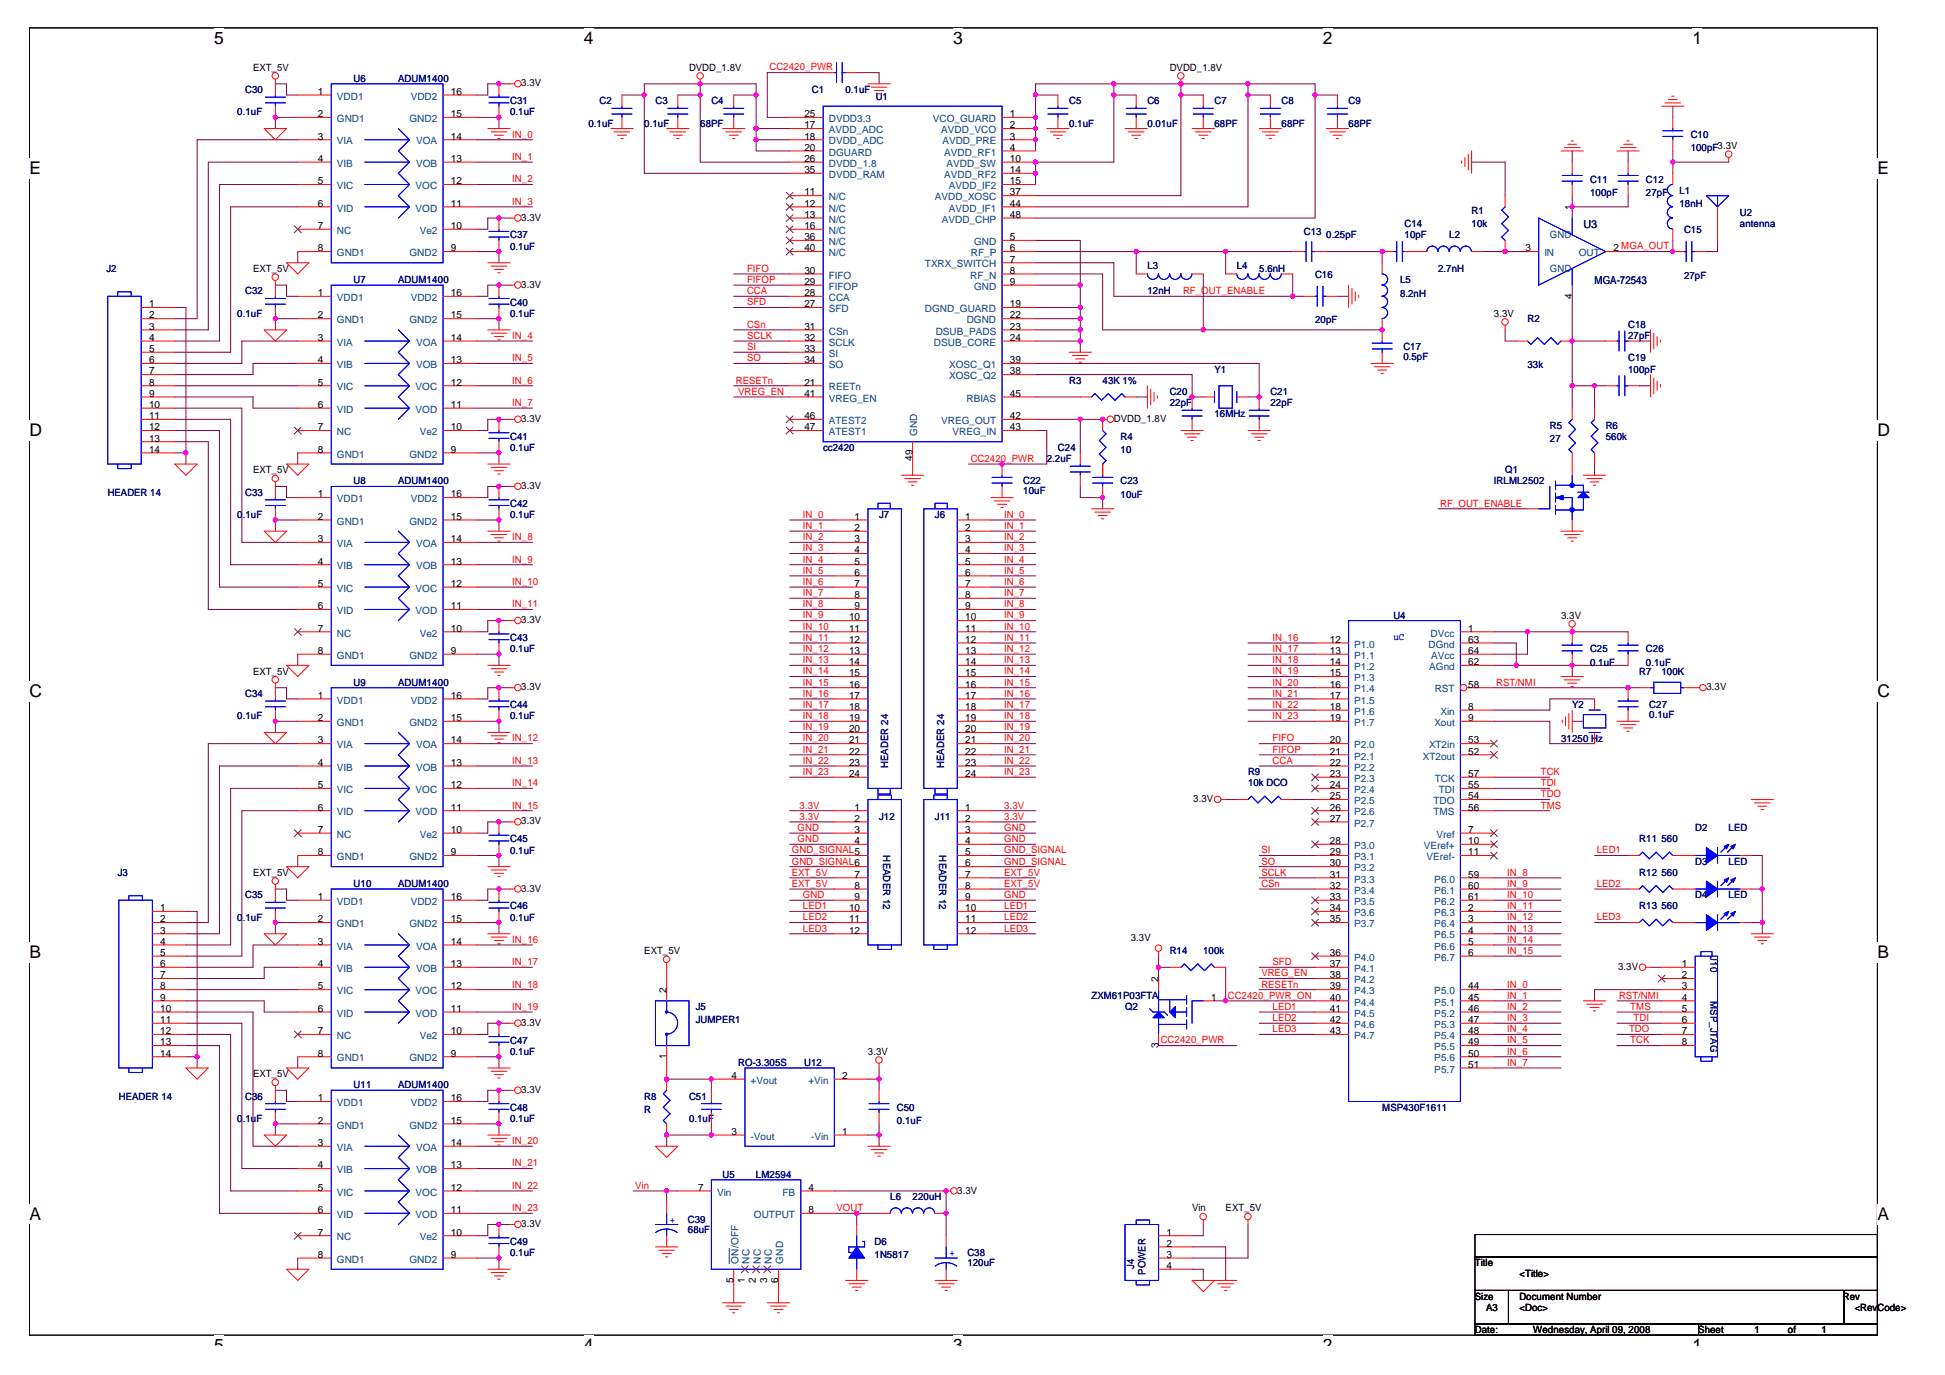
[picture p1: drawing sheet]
<svg xmlns="http://www.w3.org/2000/svg" width="420mm" height="297mm" viewBox="0 0 420 297" stroke-linecap="round" stroke-linejoin="round" font-family="sans-serif">
<defs><g id="words">
<g font-size="3.8">
<text x="46.2" y="9.4">5</text>
<text x="126" y="9.4">4</text>
<text x="205.7" y="9.4">3</text>
<text x="285.5" y="9.4">2</text>
<text x="365.3" y="9.4">1</text>
<text x="6.3" y="37.6">E</text>
<text x="405.2" y="37.6">E</text>
<text x="6.3" y="94">D</text>
<text x="405.2" y="94">D</text>
<text x="6.3" y="150.4">C</text>
<text x="405.2" y="150.4">C</text>
<text x="6.3" y="206.8">B</text>
<text x="405.2" y="206.8">B</text>
<text x="6.3" y="263.2">A</text>
<text x="405.2" y="263.2">A</text>
<text x="46.2" y="291.5">5</text>
<text x="126" y="291.5">4</text>
<text x="205.7" y="291.5">3</text>
<text x="285.5" y="291.5">2</text>
<text x="365.3" y="291.5">1</text>
</g>
<g font-size="2.4" fill="#000080">
<text x="341.8" y="49.2">U3</text>
<text x="344.2" y="61.3">MGA-72543</text>
</g>
<g font-size="2.2">
<text x="54.6" y="15.3">EXT_5V</text>
<text x="148.7" y="15.3">DVDD_1.8V</text>
<text x="252.5" y="15.3">DVDD_1.8V</text>
<text x="68.6" y="20.5">1</text>
<text x="97.3" y="20.5">16</text>
<text x="112.5" y="18.6">3.3V</text>
<text x="68.6" y="25.3">2</text>
<text x="97.3" y="25.3">15</text>
<text x="173.6" y="25.3">25</text>
<text x="173.6" y="27.7">17</text>
<text x="218" y="25.3">1</text>
<text x="218" y="27.7">2</text>
<text x="68.6" y="30.1">3</text>
<text x="68.6" y="34.9">4</text>
<text x="97.3" y="30.1">14</text>
<text x="97.3" y="34.9">13</text>
<text x="173.6" y="30.1">18</text>
<text x="173.6" y="32.5">20</text>
<text x="173.6" y="34.9">26</text>
<text x="218" y="30.1">3</text>
<text x="218" y="32.5">4</text>
<text x="218" y="34.9">10</text>
<text x="68.6" y="39.8">5</text>
<text x="97.3" y="39.8">12</text>
<text x="173.6" y="37.4">35</text>
<text x="218" y="37.4">14</text>
<text x="218" y="39.8">15</text>
<text x="68.6" y="44.6">6</text>
<text x="97.3" y="44.6">11</text>
<text x="112.5" y="47.6">3.3V</text>
<text x="173.6" y="42.2">11</text>
<text x="173.6" y="44.6">12</text>
<text x="173.6" y="47">13</text>
<text x="218" y="42.2">37</text>
<text x="218" y="44.6">44</text>
<text x="218" y="47">48</text>
<text x="339.3" y="45.4" transform="rotate(-90 339.3 45.4)">1</text>
<text x="68.6" y="49.4">7</text>
<text x="97.3" y="49.4">10</text>
<text x="173.6" y="49.4">16</text>
<text x="173.6" y="51.8">36</text>
<text x="218" y="51.8">5</text>
<text x="54.6" y="58.7">EXT_5V</text>
<text x="68.6" y="54.2">8</text>
<text x="97.3" y="54.2">9</text>
<text x="173.6" y="54.2">40</text>
<text x="173.6" y="59.1">30</text>
<text x="218" y="54.2">6</text>
<text x="218" y="56.7">7</text>
<text x="218" y="59.1">8</text>
<text x="329.2" y="54.2">3</text>
<text x="348.3" y="54.2">2 MGA_OUT</text>
<text x="68.6" y="63.9">1</text>
<text x="97.3" y="63.9">16</text>
<text x="112.5" y="62.1">3.3V</text>
<text x="173.6" y="61.5">29</text>
<text x="173.6" y="63.9">28</text>
<text x="218" y="61.5">9</text>
<text x="339.3" y="64.4" transform="rotate(-90 339.3 64.4)">4</text>
<text x="32.2" y="66.3">1</text>
<text x="32.2" y="68.7">2</text>
<text x="32.2" y="71.1">3</text>
<text x="68.6" y="68.7">2</text>
<text x="97.3" y="68.7">15</text>
<text x="173.6" y="66.3">27</text>
<text x="173.6" y="71.1">31</text>
<text x="218" y="66.3">19</text>
<text x="218" y="68.7">22</text>
<text x="218" y="71.1">23</text>
<text x="322.5" y="68.3">3.3V</text>
<text x="32.2" y="73.5">4</text>
<text x="32.2" y="76">5</text>
<text x="68.6" y="73.5">3</text>
<text x="97.3" y="73.5">14</text>
<text x="173.6" y="73.5">32</text>
<text x="173.6" y="76">33</text>
<text x="218" y="73.5">24</text>
<text x="32.2" y="78.4">6</text>
<text x="32.2" y="80.8">7</text>
<text x="32.2" y="83.2">8</text>
<text x="68.6" y="78.4">4</text>
<text x="68.6" y="83.2">5</text>
<text x="97.3" y="78.4">13</text>
<text x="97.3" y="83.2">12</text>
<text x="173.6" y="78.4">34</text>
<text x="173.6" y="83.2">21</text>
<text x="218" y="78.4">39</text>
<text x="218" y="80.8">38</text>
<text x="32.2" y="85.6">9</text>
<text x="32.2" y="88">10</text>
<text x="68.6" y="88">6</text>
<text x="97.3" y="88">11</text>
<text x="173.6" y="85.6">41</text>
<text x="218" y="85.6">45</text>
<text x="32.2" y="90.4">11</text>
<text x="32.2" y="92.9">12</text>
<text x="32.2" y="95.3">13</text>
<text x="68.6" y="92.9">7</text>
<text x="97.3" y="92.9">10</text>
<text x="112.5" y="91">3.3V</text>
<text x="173.6" y="90.4">46</text>
<text x="173.6" y="92.9">47</text>
<text x="218" y="90.4">42</text>
<text x="218" y="92.9">43</text>
<text x="240.4" y="91">DVDD_1.8V</text>
<text x="32.2" y="97.7">14</text>
<text x="68.6" y="97.7">8</text>
<text x="97.3" y="97.7">9</text>
<text x="196.9" y="99.5" transform="rotate(-90 196.9 99.5)">49</text>
<text x="54.6" y="102.1">EXT_5V</text>
<text x="68.6" y="107.3">1</text>
<text x="97.3" y="107.3">16</text>
<text x="112.5" y="105.5">3.3V</text>
<text x="68.6" y="112.2">2</text>
<text x="97.3" y="112.2">15</text>
<text x="184.4" y="112.2">1</text>
<text x="208.3" y="112.2">1</text>
<text x="68.6" y="117">3</text>
<text x="97.3" y="117">14</text>
<text x="184.4" y="114.6">2</text>
<text x="184.4" y="117">3</text>
<text x="184.4" y="119.4">4</text>
<text x="208.3" y="114.6">2</text>
<text x="208.3" y="117">3</text>
<text x="208.3" y="119.4">4</text>
<text x="68.6" y="121.8">4</text>
<text x="97.3" y="121.8">13</text>
<text x="184.4" y="121.8">5</text>
<text x="184.4" y="124.2">6</text>
<text x="208.3" y="121.8">5</text>
<text x="208.3" y="124.2">6</text>
<text x="68.6" y="126.6">5</text>
<text x="68.6" y="131.5">6</text>
<text x="97.3" y="126.6">12</text>
<text x="97.3" y="131.5">11</text>
<text x="184.4" y="126.6">7</text>
<text x="184.4" y="129">8</text>
<text x="184.4" y="131.5">9</text>
<text x="208.3" y="126.6">7</text>
<text x="208.3" y="129">8</text>
<text x="208.3" y="131.5">9</text>
<text x="68.6" y="136.3">7</text>
<text x="97.3" y="136.3">10</text>
<text x="112.5" y="134.5">3.3V</text>
<text x="183.3" y="133.9">10</text>
<text x="183.3" y="136.3">11</text>
<text x="208.3" y="133.9">10</text>
<text x="208.3" y="136.3">11</text>
<text x="316.9" y="136.3">1</text>
<text x="336.9" y="133.5">3.3V</text>
<text x="68.6" y="141.1">8</text>
<text x="97.3" y="141.1">9</text>
<text x="183.3" y="138.7">12</text>
<text x="183.3" y="141.1">13</text>
<text x="183.3" y="143.5">14</text>
<text x="208.3" y="138.7">12</text>
<text x="208.3" y="141.1">13</text>
<text x="208.3" y="143.5">14</text>
<text x="287" y="138.7">12</text>
<text x="287" y="141.1">13</text>
<text x="287" y="143.5">14</text>
<text x="316.9" y="138.7">63</text>
<text x="316.9" y="141.1">64</text>
<text x="316.9" y="143.5">62</text>
<text x="54.6" y="145.6">EXT_5V</text>
<text x="112.5" y="148.9">3.3V</text>
<text x="183.3" y="145.9">15</text>
<text x="183.3" y="148.4">16</text>
<text x="208.3" y="145.9">15</text>
<text x="208.3" y="148.4">16</text>
<text x="287" y="145.9">15</text>
<text x="287" y="148.4">16</text>
<text x="316.9" y="148.4">58</text>
<text x="368.3" y="148.9">3.3V</text>
<text x="68.6" y="150.8">1</text>
<text x="68.6" y="155.6">2</text>
<text x="97.3" y="150.8">16</text>
<text x="97.3" y="155.6">15</text>
<text x="183.3" y="150.8">17</text>
<text x="183.3" y="153.2">18</text>
<text x="183.3" y="155.6">19</text>
<text x="208.3" y="150.8">17</text>
<text x="208.3" y="153.2">18</text>
<text x="208.3" y="155.6">19</text>
<text x="287" y="150.8">17</text>
<text x="287" y="153.2">18</text>
<text x="287" y="155.6">19</text>
<text x="316.9" y="153.2">8</text>
<text x="316.9" y="155.6">9</text>
<text x="68.6" y="160.4">3</text>
<text x="97.3" y="160.4">14</text>
<text x="183.3" y="158">20</text>
<text x="183.3" y="160.4">21</text>
<text x="208.3" y="158">20</text>
<text x="208.3" y="160.4">21</text>
<text x="287" y="160.4">20</text>
<text x="316.9" y="160.4">53</text>
<text x="68.6" y="165.2">4</text>
<text x="97.3" y="165.2">13</text>
<text x="183.3" y="162.8">22</text>
<text x="183.3" y="165.2">23</text>
<text x="183.3" y="167.7">24</text>
<text x="208.3" y="162.8">22</text>
<text x="208.3" y="165.2">23</text>
<text x="208.3" y="167.7">24</text>
<text x="287" y="162.8">21</text>
<text x="287" y="165.2">22</text>
<text x="287" y="167.7">23</text>
<text x="316.9" y="162.8">52</text>
<text x="316.9" y="167.7">57</text>
<text x="68.6" y="170.1">5</text>
<text x="97.3" y="170.1">12</text>
<text x="257.6" y="173.1">3.3V</text>
<text x="287" y="170.1">24</text>
<text x="287" y="172.5">25</text>
<text x="316.9" y="170.1">55</text>
<text x="316.9" y="172.5">54</text>
<text x="68.6" y="174.9">6</text>
<text x="68.6" y="179.7">7</text>
<text x="97.3" y="179.7">10</text>
<text x="97.3" y="174.9">11</text>
<text x="112.5" y="177.9">3.3V</text>
<text x="184.4" y="174.9">1</text>
<text x="184.4" y="177.3">2</text>
<text x="184.4" y="179.7">3</text>
<text x="208.3" y="174.9">1</text>
<text x="208.3" y="177.3">2</text>
<text x="208.3" y="179.7">3</text>
<text x="287" y="174.9">26</text>
<text x="287" y="177.3">27</text>
<text x="316.9" y="174.9">56</text>
<text x="316.9" y="179.7">7</text>
<text x="68.6" y="184.5">8</text>
<text x="97.3" y="184.5">9</text>
<text x="184.4" y="182.1">4</text>
<text x="208.3" y="182.1">4</text>
<text x="208.3" y="184.5">5</text>
<text x="287" y="182.1">28</text>
<text x="287" y="184.5">29</text>
<text x="316.9" y="182.1">10</text>
<text x="316.9" y="184.5">11</text>
<text x="54.6" y="189">EXT_5V</text>
<text x="184.4" y="189.4">7</text>
<text x="184.4" y="191.8">8</text>
<text x="208.3" y="187">6</text>
<text x="208.3" y="189.4">7</text>
<text x="208.3" y="191.8">8</text>
<text x="287" y="187">30</text>
<text x="287" y="189.4">31</text>
<text x="287" y="191.8">32</text>
<text x="316.9" y="189.4">59</text>
<text x="316.9" y="191.8">60</text>
<text x="34.6" y="196.6">1</text>
<text x="68.6" y="194.2">1</text>
<text x="97.3" y="194.2">16</text>
<text x="112.5" y="192.4">3.3V</text>
<text x="183.3" y="196.6">10</text>
<text x="184.4" y="194.2">9</text>
<text x="208.3" y="194.2">9</text>
<text x="208.3" y="196.6">10</text>
<text x="287" y="194.2">33</text>
<text x="287" y="196.6">34</text>
<text x="316.9" y="194.2">61</text>
<text x="316.9" y="196.6">2</text>
<text x="34.6" y="199">2</text>
<text x="34.6" y="201.4">3</text>
<text x="34.6" y="203.8">4</text>
<text x="68.6" y="199">2</text>
<text x="68.6" y="203.8">3</text>
<text x="97.3" y="199">15</text>
<text x="97.3" y="203.8">14</text>
<text x="183.3" y="199">11</text>
<text x="183.3" y="201.4">12</text>
<text x="208.3" y="199">11</text>
<text x="208.3" y="201.4">12</text>
<text x="244.1" y="203">3.3V</text>
<text x="287" y="199">35</text>
<text x="316.9" y="199">3</text>
<text x="316.9" y="201.4">4</text>
<text x="316.9" y="203.8">5</text>
<text x="34.6" y="206.3">5</text>
<text x="34.6" y="208.7">6</text>
<text x="68.6" y="208.7">4</text>
<text x="97.3" y="208.7">13</text>
<text x="139.1" y="205.9">EXT_5V</text>
<text x="287" y="206.3">36</text>
<text x="287" y="208.7">37</text>
<text x="316.9" y="206.3">6</text>
<text x="349.2" y="209.3">3.3V</text>
<text x="363" y="208.7">1</text>
<text x="34.6" y="211.1">7</text>
<text x="34.6" y="213.5">8</text>
<text x="34.6" y="215.9">9</text>
<text x="68.6" y="213.5">5</text>
<text x="97.3" y="213.5">12</text>
<text x="143.8" y="214.3" transform="rotate(-90 143.8 214.3)">2</text>
<text x="250" y="211.9" transform="rotate(-90 250 211.9)">2</text>
<text x="261.4" y="215.9">1</text>
<text x="287" y="211.1">38</text>
<text x="287" y="213.5">39</text>
<text x="287" y="215.9">40</text>
<text x="316.9" y="213.5">44</text>
<text x="316.9" y="215.9">45</text>
<text x="363" y="211.1">2</text>
<text x="363" y="213.5">3</text>
<text x="363" y="215.9">4</text>
<text x="34.6" y="218.3">10</text>
<text x="34.6" y="220.7">11</text>
<text x="68.6" y="218.3">6</text>
<text x="97.3" y="218.3">11</text>
<text x="112.5" y="221.3">3.3V</text>
<text x="287" y="218.3">41</text>
<text x="287" y="220.7">42</text>
<text x="316.9" y="218.3">46</text>
<text x="316.9" y="220.7">47</text>
<text x="363" y="218.3">5</text>
<text x="363" y="220.7">6</text>
<text x="34.6" y="223.2">12</text>
<text x="34.6" y="225.6">13</text>
<text x="34.6" y="228">14</text>
<text x="68.6" y="223.2">7</text>
<text x="68.6" y="228">8</text>
<text x="97.3" y="223.2">10</text>
<text x="97.3" y="228">9</text>
<text x="187.3" y="227.6">3.3V</text>
<text x="250" y="226.1" transform="rotate(-90 250 226.1)">3</text>
<text x="287" y="223.2">43</text>
<text x="316.9" y="223.2">48</text>
<text x="316.9" y="225.6">49</text>
<text x="316.9" y="228">50</text>
<text x="363" y="223.2">7</text>
<text x="363" y="225.6">8</text>
<text x="54.6" y="232.4">EXT_5V</text>
<text x="143.8" y="228.5" transform="rotate(-90 143.8 228.5)">1</text>
<text x="157.9" y="232.8">4</text>
<text x="181.8" y="232.8">2</text>
<text x="316.9" y="230.4">51</text>
<text x="68.6" y="237.6">1</text>
<text x="97.3" y="237.6">16</text>
<text x="112.5" y="235.8">3.3V</text>
<text x="68.6" y="242.5">2</text>
<text x="97.3" y="242.5">15</text>
<text x="157.9" y="244.9">3</text>
<text x="181.8" y="244.9">1</text>
<text x="68.6" y="247.3">3</text>
<text x="97.3" y="247.3">14</text>
<text x="68.6" y="252.1">4</text>
<text x="68.6" y="256.9">5</text>
<text x="97.3" y="252.1">13</text>
<text x="97.3" y="256.9">12</text>
<text x="150.7" y="256.9">7</text>
<text x="174.5" y="256.9">4</text>
<text x="206.6" y="257.5">3.3V</text>
<text x="68.6" y="261.8">6</text>
<text x="97.3" y="261.8">11</text>
<text x="174.5" y="261.8">8</text>
<text x="257.3" y="261.4">Vin</text>
<text x="264.5" y="261.4">EXT_5V</text>
<text x="68.6" y="266.6">7</text>
<text x="97.3" y="266.6">10</text>
<text x="112.5" y="264.8">3.3V</text>
<text x="251.8" y="266.6">1</text>
<text x="251.8" y="269">2</text>
<text x="68.6" y="271.4">8</text>
<text x="97.3" y="271.4">9</text>
<text x="251.8" y="271.4">3</text>
<text x="251.8" y="273.8">4</text>
<text x="318.3" y="273.2">Title</text>
<text x="328" y="275.6">&lt;Title&gt;</text>
<text x="158.3" y="276.8" transform="rotate(-90 158.3 276.8)">5</text>
<text x="160.7" y="276.8" transform="rotate(-90 160.7 276.8)">1</text>
<text x="163.2" y="276.8" transform="rotate(-90 163.2 276.8)">2</text>
<text x="165.6" y="276.8" transform="rotate(-90 165.6 276.8)">3</text>
<text x="168" y="276.8" transform="rotate(-90 168 276.8)">6</text>
<text x="318.3" y="280.4">Size</text>
<text x="327.9" y="280.4">Document Number</text>
<text x="397.8" y="280.4">Rev</text>
<text x="318.3" y="287.7">Date:</text>
<text x="320.8" y="282.8">A3</text>
<text x="328" y="282.8">&lt;Doc&gt;</text>
<text x="330.9" y="287.7">Wednesday, April 09, 2008</text>
<text x="366.6" y="287.7">Sheet</text>
<text x="378.7" y="287.7">1</text>
<text x="385.9" y="287.7">of</text>
<text x="393.1" y="287.7">1</text>
<text x="400.3" y="282.8">&lt;RevCode&gt;</text>
</g>
<g font-size="2.2" fill="#000080">
<text x="76.3" y="17.7">U6</text>
<text x="85.9" y="17.7">ADUM1400</text>
<text x="52.9" y="20.1">C30</text>
<text x="110.1" y="22.5">C31</text>
<text x="129.4" y="22.5">C2</text>
<text x="141.5" y="22.5">C3</text>
<text x="153.5" y="22.5">C4</text>
<text x="175.3" y="20.1">C1</text>
<text x="182.5" y="20.1">0.1uF</text>
<text x="189" y="21.5">U1</text>
<text x="230.8" y="22.5">C5</text>
<text x="247.6" y="22.5">C6</text>
<text x="262.1" y="22.5">C7</text>
<text x="276.6" y="22.5">C8</text>
<text x="291.1" y="22.5">C9</text>
<text x="51.2" y="24.9">0.1uF</text>
<text x="110.1" y="24.9">0.1uF</text>
<text x="127" y="27.3">0.1uF</text>
<text x="139.1" y="27.3">0.1uF</text>
<text x="151.1" y="27.3">68PF</text>
<text x="230.8" y="27.3">0.1uF</text>
<text x="247.6" y="27.3">0.01uF</text>
<text x="262.1" y="27.3">68PF</text>
<text x="276.6" y="27.3">68PF</text>
<text x="291.1" y="27.3">68PF</text>
<text x="364.9" y="29.7">C10</text>
<text x="364.9" y="32.6">100pF3.3V</text>
<text x="343.2" y="39.4">C11</text>
<text x="355.3" y="39.4">C12</text>
<text x="362.5" y="41.8">L1</text>
<text x="317.6" y="46.2">R1</text>
<text x="343.2" y="42.3">100pF</text>
<text x="355.3" y="42.3">27pF</text>
<text x="362.5" y="44.7">18nH</text>
<text x="375.5" y="46.6">U2</text>
<text x="110.1" y="51.4">C37</text>
<text x="110.1" y="53.9">0.1uF</text>
<text x="281.4" y="50.7">C13</text>
<text x="286.3" y="51.4">0.25pF</text>
<text x="303.1" y="49">C14</text>
<text x="303.1" y="51.4">10pF</text>
<text x="312.8" y="51.4">L2</text>
<text x="317.6" y="49">10k</text>
<text x="363.5" y="50.3">C15</text>
<text x="375.5" y="49">antenna</text>
<text x="23" y="58.7">J2</text>
<text x="247.6" y="58">L3</text>
<text x="267" y="58">L4</text>
<text x="271.8" y="58.7">5.6nH</text>
<text x="283.8" y="59.9">C16</text>
<text x="310.4" y="58.7">2.7nH</text>
<text x="52.9" y="63.5">C32</text>
<text x="76.3" y="61.1">U7</text>
<text x="85.9" y="61.1">ADUM1400</text>
<text x="110.1" y="65.9">C40</text>
<text x="247.6" y="63.5">12nH</text>
<text x="302.2" y="61.1">L5</text>
<text x="302.2" y="64">8.2nH</text>
<text x="363.5" y="60.1">27pF</text>
<text x="51.2" y="68.3">0.1uF</text>
<text x="110.1" y="68.3">0.1uF</text>
<text x="283.8" y="69.8">20pF</text>
<text x="329.7" y="69.6">R2</text>
<text x="351.4" y="70.8">C18</text>
<text x="302.9" y="75.6">C17</text>
<text x="302.9" y="77.7">0.5pF</text>
<text x="351.4" y="73.2">27pF</text>
<text x="351.4" y="78">C19</text>
<text x="230.8" y="82.8">R3</text>
<text x="238" y="82.8">43K 1%</text>
<text x="262.1" y="80.4">Y1</text>
<text x="329.7" y="79.4">33k</text>
<text x="351.4" y="80.4">100pF</text>
<text x="252.5" y="85.2">C20</text>
<text x="252.5" y="87.6">22pF</text>
<text x="274.2" y="85.2">C21</text>
<text x="274.2" y="87.6">22pF</text>
<text x="110.1" y="94.9">C41</text>
<text x="241.9" y="94.9">R4</text>
<text x="262.1" y="90.1">16MHz</text>
<text x="334.5" y="92.5">R5</text>
<text x="334.5" y="95.3">27</text>
<text x="346.6" y="92.5">R6</text>
<text x="346.6" y="94.9">560k</text>
<text x="110.1" y="97.3">0.1uF</text>
<text x="177.7" y="97.3">cc2420</text>
<text x="225.9" y="99.7">2.2uF</text>
<text x="228.3" y="97.3">C24</text>
<text x="241.9" y="97.8">10</text>
<text x="23.2" y="106.9">HEADER 14</text>
<text x="52.9" y="106.9">C33</text>
<text x="76.3" y="104.5">U8</text>
<text x="85.9" y="104.5">ADUM1400</text>
<text x="220.9" y="104.5">C22</text>
<text x="220.9" y="106.7">10uF</text>
<text x="241.9" y="104.5">C23</text>
<text x="241.9" y="107.4">10uF</text>
<text x="322.5" y="104.5">IRLML2502</text>
<text x="324.9" y="102.1">Q1</text>
<text x="51.2" y="111.8">0</text>
<text x="52.4" y="111.8">.1uF</text>
<text x="110.1" y="109.4">C42</text>
<text x="110.1" y="111.8">0.1uF</text>
<text x="189.7" y="111.8">J7</text>
<text x="201.8" y="111.8">J6</text>
<text x="300.7" y="133.5">U4</text>
<text x="110.1" y="138.3">C43</text>
<text x="110.1" y="140.7">0.1uF</text>
<text x="343.2" y="140.7">C25</text>
<text x="343.2" y="143.6">0.1uF</text>
<text x="355.3" y="140.7">C26</text>
<text x="355.3" y="143.6">0.1uF</text>
<text x="76.3" y="148">U9</text>
<text x="85.9" y="148">ADUM1400</text>
<text x="353.8" y="145.6">R7</text>
<text x="358.6" y="145.6">100K</text>
<text x="51.2" y="155.2">0.1uF</text>
<text x="52.9" y="150.4">C34</text>
<text x="110.1" y="152.8">C44</text>
<text x="110.1" y="155.2">0.1uF</text>
<text x="339.3" y="152.8">Y2</text>
<text x="356" y="152.8">C27</text>
<text x="356" y="155">0.1uF</text>
<text x="336.9" y="160">31250 Hz</text>
<text x="191.7" y="165.7" transform="rotate(-90 191.7 165.7)">HEADER 24</text>
<text x="203.8" y="165.7" transform="rotate(-90 203.8 165.7)">HEADER 24</text>
<text x="269.4" y="167.3">R9</text>
<text x="269.4" y="169.7">10k DCO</text>
<text x="189.7" y="176.9">J12</text>
<text x="201.8" y="176.9">J11</text>
<text x="365.9" y="179.3">D2</text>
<text x="373.1" y="179.3">LED</text>
<text x="110.1" y="181.8">C45</text>
<text x="110.1" y="184.2">0.1uF</text>
<text x="190.6" y="184.6" transform="rotate(90 190.6 184.6)">HEADER 12</text>
<text x="202.7" y="184.6" transform="rotate(90 202.7 184.6)">HEADER 12</text>
<text x="353.8" y="181.8">R11</text>
<text x="358.6" y="181.8">560</text>
<text x="25.4" y="189">J3</text>
<text x="76.3" y="191.4">U10</text>
<text x="85.9" y="191.4">ADUM1400</text>
<text x="353.8" y="189">R12</text>
<text x="358.6" y="189">560</text>
<text x="365.9" y="186.6">D3</text>
<text x="373.1" y="186.6">LED</text>
<text x="52.9" y="193.8">C35</text>
<text x="110.1" y="196.2">C46</text>
<text x="353.8" y="196.2">R13</text>
<text x="358.6" y="196.2">560</text>
<text x="365.9" y="193.8">D4</text>
<text x="373.1" y="193.8">LED</text>
<text x="51.2" y="198.6">0</text>
<text x="52.4" y="198.6">.1uF</text>
<text x="110.1" y="198.6">0.1uF</text>
<text x="252.5" y="205.9">R14</text>
<text x="259.7" y="205.9">100k</text>
<text x="369.2" y="206.3" transform="rotate(90 369.2 206.3)">J10</text>
<text x="235.6" y="215.5">ZXM61P03FTA</text>
<text x="369.2" y="216" transform="rotate(90 369.2 216)">MSP_JTAG</text>
<text x="150.2" y="217.9">J5</text>
<text x="150.2" y="220.8">JUMPER1</text>
<text x="242.8" y="217.9">Q2</text>
<text x="110.1" y="225.2">C47</text>
<text x="110.1" y="227.6">0.1uF</text>
<text x="159.3" y="230">RO-3.305S</text>
<text x="173.6" y="230">U12</text>
<text x="25.7" y="237.3">HEADER 14</text>
<text x="52.9" y="237.3">C36</text>
<text x="76.3" y="234.8">U11</text>
<text x="85.9" y="234.8">ADUM1400</text>
<text x="110.1" y="239.7">C48</text>
<text x="139.1" y="237.3">R8</text>
<text x="148.7" y="237.3">C51</text>
<text x="193.6" y="239.7">C50</text>
<text x="298.3" y="239.7">MSP430F1611</text>
<text x="51.2" y="242.1">0</text>
<text x="52.4" y="242.1">.1uF</text>
<text x="110.1" y="242.1">0.1uF</text>
<text x="139.1" y="240.1">R</text>
<text x="148.7" y="242.1">0.1uF</text>
<text x="193.6" y="242.5">0.1uF</text>
<text x="156" y="254.1">U5</text>
<text x="163.2" y="254.1">LM2594</text>
<text x="148.5" y="263.8">C39</text>
<text x="192.2" y="259">L6</text>
<text x="197" y="259">220uH</text>
<text x="110.1" y="268.6">C49</text>
<text x="148.5" y="266">68uF</text>
<text x="188.8" y="268.6">D6</text>
<text x="110.1" y="271">0.1uF</text>
<text x="188.8" y="271.5">1N5817</text>
<text x="208.8" y="271">C38</text>
<text x="208.8" y="273.2">120uF</text>
<text x="244.8" y="273.9" transform="rotate(-90 244.8 273.9)">J4</text>
<text x="247.2" y="275.1" transform="rotate(-90 247.2 275.1)">POWER</text>
</g>
<g font-size="2.2" fill="#f00">
<text x="166.1" y="15.2">CC2420_PWR</text>
<text x="110.6" y="29.7">IN_0</text>
<text x="110.6" y="34.5">IN_1</text>
<text x="110.6" y="39.3">IN_2</text>
<text x="110.6" y="44.2">IN_3</text>
<text x="161.2" y="58.6">FIFO</text>
<text x="161.2" y="61.1">FIFOP</text>
<text x="161.2" y="63.5">CCA</text>
<text x="161.2" y="65.9">SFD</text>
<text x="255.4" y="63.5">RF_OUT_ENABLE</text>
<text x="161.2" y="70.7">CSn</text>
<text x="110.6" y="73.1">IN_4</text>
<text x="110.6" y="77.9">IN_5</text>
<text x="161.2" y="73.1">SCLK</text>
<text x="161.2" y="75.5">SI</text>
<text x="161.2" y="77.9">SO</text>
<text x="110.6" y="82.8">IN_6</text>
<text x="158.8" y="82.8">RESETn</text>
<text x="110.6" y="87.6">IN_7</text>
<text x="159.3" y="85.2">VREG_EN</text>
<text x="209.5" y="99.7">CC2420_PWR</text>
<text x="173.3" y="111.7">IN_0</text>
<text x="216.7" y="111.7">IN_0</text>
<text x="310.9" y="109.3">RF_OUT_ENABLE</text>
<text x="110.6" y="116.6">IN_8</text>
<text x="173.3" y="114.1">IN_1</text>
<text x="173.3" y="116.6">IN_2</text>
<text x="173.3" y="119">IN_3</text>
<text x="216.7" y="119">IN_3</text>
<text x="216.7" y="114.1">IN_1</text>
<text x="216.7" y="116.6">IN_2</text>
<text x="110.6" y="121.4">IN_9</text>
<text x="173.3" y="121.4">IN_4</text>
<text x="173.3" y="123.8">IN_5</text>
<text x="216.7" y="121.4">IN_4</text>
<text x="216.7" y="123.8">IN_5</text>
<text x="110.6" y="126.2">IN_10</text>
<text x="110.6" y="131">IN_11</text>
<text x="173.3" y="128.6">IN_7</text>
<text x="173.3" y="131">IN_8</text>
<text x="173.3" y="126.2">IN_6</text>
<text x="216.7" y="131">IN_8</text>
<text x="216.7" y="126.2">IN_6</text>
<text x="216.7" y="128.6">IN_7</text>
<text x="173.3" y="133.4">IN_9</text>
<text x="173.3" y="135.9">IN_10</text>
<text x="216.7" y="133.4">IN_9</text>
<text x="216.7" y="135.9">IN_10</text>
<text x="173.3" y="138.3">IN_11</text>
<text x="173.3" y="140.7">IN_12</text>
<text x="173.3" y="143.1">IN_13</text>
<text x="216.7" y="140.7">IN_12</text>
<text x="216.7" y="143.1">IN_13</text>
<text x="216.7" y="138.3">IN_11</text>
<text x="274.7" y="138.3">IN_16</text>
<text x="274.7" y="140.7">IN_17</text>
<text x="274.7" y="143.1">IN_18</text>
<text x="173.3" y="147.9">IN_15</text>
<text x="173.3" y="145.5">IN_14</text>
<text x="216.7" y="145.5">IN_14</text>
<text x="216.7" y="147.9">IN_15</text>
<text x="274.7" y="145.5">IN_19</text>
<text x="274.7" y="147.9">IN_20</text>
<text x="322.9" y="147.9">RST/NMI</text>
<text x="173.3" y="150.3">IN_16</text>
<text x="173.3" y="152.8">IN_17</text>
<text x="173.3" y="155.2">IN_18</text>
<text x="216.7" y="150.3">IN_16</text>
<text x="216.7" y="152.8">IN_17</text>
<text x="216.7" y="155.2">IN_18</text>
<text x="274.7" y="150.3">IN_21</text>
<text x="274.7" y="152.8">IN_22</text>
<text x="274.7" y="155.2">IN_23</text>
<text x="110.6" y="160">IN_12</text>
<text x="173.3" y="160">IN_20</text>
<text x="173.3" y="157.6">IN_19</text>
<text x="216.7" y="157.6">IN_19</text>
<text x="216.7" y="160">IN_20</text>
<text x="274.7" y="160">FIFO</text>
<text x="110.6" y="164.8">IN_13</text>
<text x="173.3" y="162.4">IN_21</text>
<text x="173.3" y="164.8">IN_22</text>
<text x="173.3" y="167.2">IN_23</text>
<text x="216.7" y="162.4">IN_21</text>
<text x="216.7" y="164.8">IN_22</text>
<text x="216.7" y="167.2">IN_23</text>
<text x="274.7" y="162.4">FIFOP</text>
<text x="274.7" y="164.8">CCA</text>
<text x="332.6" y="167.2">TCK</text>
<text x="110.6" y="169.6">IN_14</text>
<text x="332.6" y="169.6">TDI</text>
<text x="332.6" y="172.1">TDO</text>
<text x="110.6" y="174.5">IN_15</text>
<text x="172.1" y="179.3">GND</text>
<text x="172.6" y="176.9">3.3V</text>
<text x="172.6" y="174.5">3.3V</text>
<text x="216.7" y="174.5">3.3V</text>
<text x="216.7" y="179.3">GND</text>
<text x="216.7" y="176.9">3.3V</text>
<text x="332.6" y="174.5">TMS</text>
<text x="170.9" y="184.1">GND_SIGNAL5</text>
<text x="172.1" y="181.7">GND</text>
<text x="216.7" y="181.7">GND</text>
<text x="216.7" y="184.1">GND_SIGNAL</text>
<text x="272.2" y="184.1">SI</text>
<text x="344.6" y="184.1">LED1</text>
<text x="170.9" y="191.4">EXT_5V</text>
<text x="170.9" y="186.5">GND_SIGNAL6</text>
<text x="170.9" y="188.9">EXT_5V</text>
<text x="216.7" y="186.5">GND_SIGNAL</text>
<text x="216.7" y="188.9">EXT_5V</text>
<text x="216.7" y="191.4">EXT_5V</text>
<text x="272.2" y="186.5">SO</text>
<text x="272.2" y="188.9">SCLK</text>
<text x="272.2" y="191.4">CSn</text>
<text x="325.3" y="188.9">IN_8</text>
<text x="325.3" y="191.4">IN_9</text>
<text x="344.6" y="191.4">LED2</text>
<text x="173.3" y="196.2">LED1</text>
<text x="173.3" y="193.8">GND</text>
<text x="216.7" y="193.8">GND</text>
<text x="216.7" y="196.2">LED1</text>
<text x="325.3" y="193.8">IN_10</text>
<text x="325.3" y="196.2">IN_11</text>
<text x="110.6" y="203.4">IN_16</text>
<text x="173.3" y="201">LED3</text>
<text x="173.3" y="198.6">LED2</text>
<text x="216.7" y="198.6">LED2</text>
<text x="216.7" y="201">LED3</text>
<text x="325.3" y="198.6">IN_12</text>
<text x="325.3" y="201">IN_13</text>
<text x="325.3" y="203.4">IN_14</text>
<text x="344.6" y="198.6">LED3</text>
<text x="110.6" y="208.3">IN_17</text>
<text x="274.7" y="208.3">SFD</text>
<text x="325.3" y="205.8">IN_15</text>
<text x="110.6" y="213.1">IN_18</text>
<text x="265" y="215.5">CC2420_PWR_ON</text>
<text x="272.2" y="213.1">RESETn</text>
<text x="272.2" y="210.7">VREG_EN</text>
<text x="325.3" y="213.1">IN_0</text>
<text x="325.3" y="215.5">IN_1</text>
<text x="349.5" y="215.5">RST/NMI</text>
<text x="110.6" y="217.9">IN_19</text>
<text x="274.7" y="217.9">LED1</text>
<text x="274.7" y="220.3">LED2</text>
<text x="325.3" y="217.9">IN_2</text>
<text x="325.3" y="220.3">IN_3</text>
<text x="351.9" y="217.9">TMS</text>
<text x="352.6" y="220.3">TDI</text>
<text x="250.5" y="225.1">CC2420_PWR</text>
<text x="274.7" y="222.7">LED3</text>
<text x="325.3" y="222.7">IN_4</text>
<text x="325.3" y="225.1">IN_5</text>
<text x="325.3" y="227.6">IN_6</text>
<text x="351.6" y="222.7">TDO</text>
<text x="351.9" y="225.1">TCK</text>
<text x="325.3" y="230">IN_7</text>
<text x="110.6" y="246.9">IN_20</text>
<text x="110.6" y="251.7">IN_21</text>
<text x="110.6" y="256.5">IN_22</text>
<text x="137.1" y="256.5">Vin</text>
<text x="110.6" y="261.3">IN_23</text>
<text x="180.6" y="261.3">VOUT</text>
</g>
<g font-size="2.2" fill="#004080">
<text x="72.7" y="21.5">VDD1</text>
<text x="88.6" y="21.5">VDD2</text>
<text x="72.7" y="26.3">GND1</text>
<text x="88.4" y="26.3">GND2</text>
<text x="178.9" y="26.3">DVDD3.3</text>
<text x="178.9" y="28.8">AVDD_ADC</text>
<text x="201.3" y="26.3">VCO_GUARD</text>
<text x="203.2" y="28.8">AVDD_VCO</text>
<text x="72.7" y="31.2">VIA</text>
<text x="72.7" y="36">VIB</text>
<text x="89.8" y="31.2">VOA</text>
<text x="89.8" y="36">VOB</text>
<text x="178.9" y="31.2">DVDD_ADC</text>
<text x="178.9" y="33.6">DGUARD</text>
<text x="178.9" y="36">DVDD_1.8</text>
<text x="203.4" y="31.2">AVDD_PRE</text>
<text x="203.8" y="33.6">AVDD_RF1</text>
<text x="204.3" y="36">AVDD_SW</text>
<text x="72.7" y="40.8">VIC</text>
<text x="89.7" y="40.8">VOC</text>
<text x="178.9" y="38.4">DVDD_RAM</text>
<text x="203.8" y="38.4">AVDD_RF2</text>
<text x="204.8" y="40.8">AVDD_IF2</text>
<text x="72.7" y="45.6">VID</text>
<text x="89.7" y="45.6">VOD</text>
<text x="178.9" y="43.2">N/C</text>
<text x="178.9" y="45.6">N/C</text>
<text x="201.8" y="43.2">AVDD_XOSC</text>
<text x="204.8" y="45.6">AVDD_IF1</text>
<text x="72.7" y="50.5">NC</text>
<text x="90.6" y="50.5">Ve2</text>
<text x="178.9" y="48.1">N/C</text>
<text x="178.9" y="50.5">N/C</text>
<text x="178.9" y="52.9">N/C</text>
<text x="203.3" y="48.1">AVDD_CHP</text>
<text x="210.2" y="52.9">GND</text>
<text x="334.5" y="51.4">GND</text>
<text x="72.7" y="55.3">GND1</text>
<text x="88.4" y="55.3">GND2</text>
<text x="178.9" y="55.3">N/C</text>
<text x="199.6" y="57.7">TXRX_SWITCH</text>
<text x="209.5" y="55.3">RF_P</text>
<text x="333.3" y="55.3">IN</text>
<text x="334.5" y="58.7">GND</text>
<text x="340.8" y="55.3">OUT</text>
<text x="72.7" y="65">VDD1</text>
<text x="88.6" y="65">VDD2</text>
<text x="178.9" y="60.1">FIFO</text>
<text x="178.9" y="62.5">FIFOP</text>
<text x="178.9" y="65">CCA</text>
<text x="209.4" y="60.1">RF_N</text>
<text x="210.2" y="62.5">GND</text>
<text x="72.7" y="69.8">GND1</text>
<text x="88.4" y="69.8">GND2</text>
<text x="178.9" y="67.4">SFD</text>
<text x="199.6" y="67.4">DGND_GUARD</text>
<text x="208.7" y="69.8">DGND</text>
<text x="72.7" y="74.6">VIA</text>
<text x="89.8" y="74.6">VOA</text>
<text x="178.9" y="72.2">CSn</text>
<text x="178.9" y="74.6">SCLK</text>
<text x="178.9" y="77">SI</text>
<text x="201.6" y="74.6">DSUB_CORE</text>
<text x="202" y="72.2">DSUB_PADS</text>
<text x="72.7" y="79.4">VIB</text>
<text x="89.8" y="79.4">VOB</text>
<text x="178.9" y="79.4">SO</text>
<text x="204.9" y="79.4">XOSC_Q1</text>
<text x="204.9" y="81.8">XOSC_Q2</text>
<text x="72.7" y="84.3">VIC</text>
<text x="72.7" y="89.1">VID</text>
<text x="89.7" y="84.3">VOC</text>
<text x="89.7" y="89.1">VOD</text>
<text x="178.9" y="84.3">REETn</text>
<text x="178.9" y="86.7">VREG_EN</text>
<text x="208.6" y="86.7">RBIAS</text>
<text x="72.7" y="93.9">NC</text>
<text x="90.6" y="93.9">Ve2</text>
<text x="178.9" y="91.5">ATEST2</text>
<text x="178.9" y="93.9">ATEST1</text>
<text x="198" y="94.1" transform="rotate(-90 198 94.1)">GND</text>
<text x="203.2" y="91.5">VREG_OUT</text>
<text x="205.6" y="93.9">VREG_IN</text>
<text x="72.7" y="98.7">GND1</text>
<text x="88.4" y="98.7">GND2</text>
<text x="72.7" y="108.4">VDD1</text>
<text x="72.7" y="113.2">GND1</text>
<text x="88.4" y="113.2">GND2</text>
<text x="88.6" y="108.4">VDD2</text>
<text x="72.7" y="118">VIA</text>
<text x="89.8" y="118">VOA</text>
<text x="72.7" y="122.9">VIB</text>
<text x="89.8" y="122.9">VOB</text>
<text x="72.7" y="127.7">VIC</text>
<text x="89.7" y="127.7">VOC</text>
<text x="72.7" y="132.5">VID</text>
<text x="72.7" y="137.3">NC</text>
<text x="89.7" y="132.5">VOD</text>
<text x="90.6" y="137.3">Ve2</text>
<text x="308.8" y="137.3">DVcc</text>
<text x="72.7" y="142.2">GND1</text>
<text x="88.4" y="142.2">GND2</text>
<text x="292.3" y="139.8">P1.0</text>
<text x="292.3" y="142.2">P1.1</text>
<text x="308.4" y="139.8">DGnd</text>
<text x="308.9" y="142.2">AVcc</text>
<text x="292.3" y="144.6">P1.2</text>
<text x="292.3" y="147">P1.3</text>
<text x="292.3" y="149.4">P1.4</text>
<text x="308.5" y="144.6">AGnd</text>
<text x="309.7" y="149.4">RST</text>
<text x="72.7" y="151.8">VDD1</text>
<text x="88.6" y="151.8">VDD2</text>
<text x="292.3" y="151.8">P1.5</text>
<text x="292.3" y="154.2">P1.6</text>
<text x="310.9" y="154.2">Xin</text>
<text x="72.7" y="156.6">GND1</text>
<text x="72.7" y="161.5">VIA</text>
<text x="88.4" y="156.6">GND2</text>
<text x="89.8" y="161.5">VOA</text>
<text x="292.3" y="156.6">P1.7</text>
<text x="292.3" y="161.5">P2.0</text>
<text x="308.4" y="161.5">XT2in</text>
<text x="309.6" y="156.6">Xout</text>
<text x="72.7" y="166.3">VIB</text>
<text x="89.8" y="166.3">VOB</text>
<text x="292.3" y="163.9">P2.1</text>
<text x="292.3" y="166.3">P2.2</text>
<text x="307.1" y="163.9">XT2out</text>
<text x="72.7" y="171.1">VIC</text>
<text x="89.7" y="171.1">VOC</text>
<text x="292.3" y="168.7">P2.3</text>
<text x="292.3" y="171.1">P2.4</text>
<text x="292.3" y="173.5">P2.5</text>
<text x="309.4" y="173.5">TDO</text>
<text x="309.7" y="168.7">TCK</text>
<text x="310.6" y="171.1">TDI</text>
<text x="72.7" y="176">VID</text>
<text x="89.7" y="176">VOD</text>
<text x="292.3" y="176">P2.6</text>
<text x="292.3" y="178.4">P2.7</text>
<text x="309.4" y="176">TMS</text>
<text x="72.7" y="180.8">NC</text>
<text x="72.7" y="185.6">GND1</text>
<text x="88.4" y="185.6">GND2</text>
<text x="90.6" y="180.8">Ve2</text>
<text x="292.3" y="183.2">P3.0</text>
<text x="292.3" y="185.6">P3.1</text>
<text x="307.3" y="183.2">VEref+</text>
<text x="307.9" y="185.6">VEref-</text>
<text x="310" y="180.8">Vref</text>
<text x="292.3" y="188">P3.2</text>
<text x="292.3" y="190.4">P3.3</text>
<text x="309.6" y="190.4">P6.0</text>
<text x="72.7" y="195.3">VDD1</text>
<text x="88.6" y="195.3">VDD2</text>
<text x="292.3" y="192.8">P3.4</text>
<text x="292.3" y="195.3">P3.5</text>
<text x="292.3" y="197.7">P3.6</text>
<text x="309.6" y="192.8">P6.1</text>
<text x="309.6" y="195.3">P6.2</text>
<text x="309.6" y="197.7">P6.3</text>
<text x="72.7" y="200.1">GND1</text>
<text x="88.4" y="200.1">GND2</text>
<text x="292.3" y="200.1">P3.7</text>
<text x="309.6" y="200.1">P6.4</text>
<text x="309.6" y="202.5">P6.5</text>
<text x="72.7" y="204.9">VIA</text>
<text x="72.7" y="209.7">VIB</text>
<text x="89.8" y="204.9">VOA</text>
<text x="89.8" y="209.7">VOB</text>
<text x="292.3" y="207.3">P4.0</text>
<text x="292.3" y="209.7">P4.1</text>
<text x="309.6" y="204.9">P6.6</text>
<text x="309.6" y="207.3">P6.7</text>
<text x="72.7" y="214.6">VIC</text>
<text x="89.7" y="214.6">VOC</text>
<text x="292.3" y="212.1">P4.2</text>
<text x="292.3" y="214.6">P4.3</text>
<text x="309.6" y="214.6">P5.0</text>
<text x="72.7" y="219.4">VID</text>
<text x="89.7" y="219.4">VOD</text>
<text x="292.3" y="217">P4.4</text>
<text x="292.3" y="219.4">P4.5</text>
<text x="292.3" y="221.8">P4.6</text>
<text x="309.6" y="217">P5.1</text>
<text x="309.6" y="219.4">P5.2</text>
<text x="309.6" y="221.8">P5.3</text>
<text x="72.7" y="224.2">NC</text>
<text x="90.6" y="224.2">Ve2</text>
<text x="292.3" y="224.2">P4.7</text>
<text x="309.6" y="224.2">P5.4</text>
<text x="309.6" y="226.6">P5.5</text>
<text x="72.7" y="229">GND1</text>
<text x="88.4" y="229">GND2</text>
<text x="162" y="233.9">+Vout</text>
<text x="174.5" y="233.9">+Vin</text>
<text x="309.6" y="229">P5.6</text>
<text x="309.6" y="231.5">P5.7</text>
<text x="72.7" y="238.7">VDD1</text>
<text x="88.6" y="238.7">VDD2</text>
<text x="72.7" y="243.5">GND1</text>
<text x="88.4" y="243.5">GND2</text>
<text x="162" y="245.9">-Vout</text>
<text x="175" y="245.9">-Vin</text>
<text x="72.7" y="248.3">VIA</text>
<text x="89.8" y="248.3">VOA</text>
<text x="72.7" y="253.2">VIB</text>
<text x="72.7" y="258">VIC</text>
<text x="89.7" y="258">VOC</text>
<text x="89.8" y="253.2">VOB</text>
<text x="154.8" y="258">Vin</text>
<text x="168.9" y="258">FB</text>
<text x="72.7" y="262.8">VID</text>
<text x="89.7" y="262.8">VOD</text>
<text x="162.7" y="262.8">OUTPUT</text>
<text x="72.7" y="267.6">NC</text>
<text x="90.6" y="267.6">Ve2</text>
<text x="72.7" y="272.5">GND1</text>
<text x="88.4" y="272.5">GND2</text>
<text x="159.4" y="272.6" transform="rotate(-90 159.4 272.6)">ON/OFF</text>
<text x="161.8" y="272.6" transform="rotate(-90 161.8 272.6)">NC</text>
<text x="164.2" y="272.6" transform="rotate(-90 164.2 272.6)">NC</text>
<text x="166.6" y="272.6" transform="rotate(-90 166.6 272.6)">NC</text>
<text x="169" y="272.6" transform="rotate(-90 169 272.6)">GND</text>
</g>
<g font-size="2.2" fill="#00f">
<text x="300.7" y="138.1">uC</text>
<text x="144.6" y="263.8">+</text>
<text x="204.9" y="271.1">+</text>
</g>
</g></defs>
<path d="M6.3 6h398.9v282.1h-398.9z" fill="none" stroke="#000" stroke-width=".22"/>
<g fill="#fff">
<path d="M46.2 6h2.1v4.4h-2.1z"/>
<path d="M46.2 288.1h2.1v2.3h-2.1z"/>
<path d="M126 6h2.1v4.4h-2.1z"/>
<path d="M126 288.1h2.1v2.3h-2.1z"/>
<path d="M205.7 6h2.1v4.4h-2.1z"/>
<path d="M205.7 288.1h2.1v2.3h-2.1z"/>
<path d="M285.5 6h2.1v4.4h-2.1z"/>
<path d="M285.5 288.1h2.1v2.3h-2.1z"/>
<path d="M365.3 6h2.1v4.4h-2.1z"/>
<path d="M365.3 288.1h2.1v2.3h-2.1z"/>
<path d="M6.3 34.2h401.4v4.4h-401.4z"/>
<path d="M6.3 90.6h401.6v4.4h-401.6z"/>
<path d="M6.3 147h401.6v4.4h-401.6z"/>
<path d="M6.3 203.4h401.4v4.4h-401.4z"/>
<path d="M6.3 259.9h2.5v4.2h-2.5z"/>
<path d="M405.2 259.9h2.5v4.3h-2.5z"/>
</g>
<g fill="none" stroke="#800040" stroke-width=".22">
<path d="M59.4 18.1h2.4v2.4h2.5M110.1 18.1h-4.8v2.4h-2.4M151.1 18.1v16.9h19.3M177.7 15.7h-12.1v9.6h4.8M184.9 15.7h4.8v2.4M240.4 18.1v16.9h-16.9v4.8M254.9 18.1v24.1h-31.4M269.4 18.1v26.5h-45.9M64.3 25.3h-4.9v2.4M64.3 35h-19.3v36.2h-7.3M64.3 39.8h-16.9v33.8h-9.7M64.3 30.2h-21.8v38.6h-4.8"/>
<path d="M102.9 25.3h4.8v2.4M102.9 35h12M102.9 30.2h12M102.9 39.8h12M134.2 20.5h4.9M146.3 20.5h4.8M158.4 20.5h4.8M163.2 27.7h7.2M163.2 30.2h7.2M170.4 32.6h-7.2v-14.5h-24.1v19.3h31.3M223.5 32.6v-14.5h60.3v28.9h-60.3M223.5 20.5h4.8"/>
<path d="M240.4 20.5h4.8M254.9 20.5h4.8M269.4 20.5h4.8M283.8 20.5h4.9M317.6 35h7.3v7.2M339.3 32.6v2.4M351.4 32.6v2.4M361.1 22.9v2.4M361.1 32.6v4.8M361.1 35h12M64.3 44.6h-14.5v31.4h-12.1M64.3 54.3v2.4"/>
<path d="M102.9 54.3h4.8v2.4M102.9 44.6h12M110.1 47h-4.8v2.5h-2.4M158.4 59.1h12M223.5 54.3h55.5M223.5 51.9h9.7v24.1M223.5 56.7h16.9v7.2h41M223.5 59.1h14.5v12.1h60.3M245.2 54.3v4.8M259.7 59.1v12.1M264.5 54.3v4.8M279 59.1v4.8"/>
<path d="M286.3 54.3h12v2.4M320 54.3h9.7M339.3 42.2v4.8M351.4 42.2v2.4h-12.1M361.1 51.9v2.4h-12.1M370.7 51.9v2.4h-2.4M37.7 66.4h2.4v33.7M59.4 61.5h2.4v2.4h2.5M64.3 73.6h-12.1v4.8h-14.5M64.3 78.4h-9.7v2.4h-16.9M64.3 68.8h-4.9v2.4M102.9 73.6h12"/>
<path d="M102.9 78.4h12M102.9 68.8h4.8v2.4M110.1 61.5h-4.8v2.4h-2.4M158.4 71.2h12M158.4 63.9h12M158.4 73.6h12M158.4 61.5h12M158.4 66.4h12M158.4 76h12M158.4 78.4h12M223.5 78.4h48.3v7.3h-2.4M223.5 71.2h9.7"/>
<path d="M223.5 73.6h9.7M223.5 61.5h9.7M223.5 66.4h9.7M223.5 68.8h9.7M288.7 63.9h2.4M324.9 71.2v2.4h2.4M339.3 61.5v26.6M339.3 73.6h7.3M353.8 73.6h2.4M37.7 85.7h16.9v2.4h9.7M37.7 83.2h26.6M37.7 90.5h12.1v31.3h14.5"/>
<path d="M37.7 92.9h9.7v33.8h16.9M37.7 95.3h7.3v36.2h19.3M37.7 88.1h14.5v28.9h12.1M37.7 97.7h2.4M64.3 97.7v2.4M102.9 83.2h12M102.9 88.1h12M102.9 97.7h4.8v2.4M110.1 90.5h-4.8v2.4h-2.4M158.4 85.7h12M158.4 83.2h12M223.5 85.7h9.7"/>
<path d="M223.5 80.8h33.8v4.9h2.4M223.5 92.9h2.4v7.2h-16.9M223.5 90.5h14.5M233.2 90.5v7.2M245.2 85.7h2.4M339.3 83.2h7.3M344.2 83.2v4.9M353.8 83.2h2.4M59.4 105h2.4v2.4h2.5M64.3 112.2h-4.9v2.4M102.9 117h12M102.9 112.2h4.8v2.4"/>
<path d="M110.1 105h-4.8v2.4h-2.4M170.4 117h9.7M170.4 112.2h9.7M170.4 114.6h9.7M170.4 119.4h9.7M213.9 117h9.6M213.9 112.2h9.6M213.9 114.6h9.6M213.9 119.4h9.6M233.2 105v2.4h4.8v2.4M238 100.1v2.4M310.4 109.8h19.3"/>
<path d="M344.2 100.1v2.4M102.9 121.8h12M102.9 126.7h12M102.9 131.5h12M110.1 133.9h-4.8v2.4h-2.4M170.4 136.3h9.7M170.4 138.7h9.7M170.4 121.8h9.7M170.4 126.7h9.7M170.4 131.5h9.7M170.4 133.9h9.7M170.4 129.1h9.7"/>
<path d="M170.4 124.3h9.7M213.9 136.3h9.6M213.9 138.7h9.6M213.9 121.8h9.6M213.9 126.7h9.6M213.9 131.5h9.6M213.9 133.9h9.6M213.9 129.1h9.6M213.9 124.3h9.6M269.4 138.7h14.4M322.5 136.3h28.9M322.5 138.7h4.8v4.9"/>
<path d="M329.7 136.3v4.9h-7.2M59.4 148.4h2.4v2.4h2.5M64.3 155.6h-4.9v2.4M64.3 141.2v2.4M102.9 155.6h4.8v2.4M102.9 141.2h4.8v2.4M110.1 148.4h-4.8v2.4h-2.4M170.4 155.6h9.7M170.4 143.6h9.7M170.4 148.4h9.7M170.4 141.2h9.7M170.4 153.2h9.7"/>
<path d="M170.4 150.8h9.7M170.4 146h9.7M170.4 158h9.7M213.9 155.6h9.6M213.9 143.6h9.6M213.9 148.4h9.6M213.9 141.2h9.6M213.9 153.2h9.6M213.9 150.8h9.6M213.9 146h9.6M213.9 158h9.6M269.4 155.6h14.4"/>
<path d="M269.4 143.6h14.4M269.4 148.4h14.4M269.4 141.2h14.4M269.4 153.2h14.4M269.4 150.8h14.4M269.4 146h14.4M322.5 155.6h12v4.9h9.7M322.5 143.6h28.9M322.5 148.4h31.3M339.3 155.6h2.5M339.3 143.6v2.4M344.2 150.8h-9.7v2.4h-12"/>
<path d="M64.3 170.1h-14.5v33.8h-9.7M64.3 174.9h-12.1v31.4h-12.1M64.3 160.5h-19.3v38.6h-4.9M64.3 165.3h-16.9v36.2h-7.3M102.9 170.1h12M102.9 174.9h12M102.9 160.5h12M102.9 165.3h12M110.1 177.3h-4.8v2.5h-2.4M170.4 167.7h9.7M170.4 174.9h9.7M170.4 160.5h9.7"/>
<path d="M170.4 162.9h9.7M170.4 165.3h9.7M170.4 177.3h9.7M170.4 179.8h9.7M213.9 167.7h9.6M213.9 174.9h9.6M213.9 160.5h9.6M213.9 162.9h9.6M213.9 165.3h9.6M213.9 177.3h9.6M213.9 179.8h9.6M264.5 172.5h2.5"/>
<path d="M271.8 160.5h12M271.8 162.9h12M271.8 165.3h12M279 172.5h4.8M322.5 172.5h12M322.5 167.7h12M322.5 170.1h12M322.5 174.9h12M40.1 196.7h2.4v33.7M59.4 191.8h2.4v2.4h2.5M64.3 199.1h-4.9v2.4M64.3 184.6v2.4"/>
<path d="M102.9 184.6h4.8v2.4M102.9 199.1h4.8v2.4M110.1 191.8h-4.8v2.4h-2.4M170.4 184.6h9.7M170.4 187h9.7M170.4 189.4h9.7M170.4 199.1h9.7M170.4 191.8h9.7M170.4 194.2h9.7M170.4 196.7h9.7M170.4 182.2h9.7M213.9 184.6h9.6"/>
<path d="M213.9 187h9.6M213.9 189.4h9.6M213.9 199.1h9.6M213.9 191.8h9.6M213.9 194.2h9.6M213.9 196.7h9.6M213.9 182.2h9.6M271.8 184.6h12M271.8 187h12M271.8 189.4h12M271.8 191.8h12M322.5 189.4h14.4"/>
<path d="M322.5 199.1h14.4M322.5 191.8h14.4M322.5 194.2h14.4M322.5 196.7h14.4M344.2 184.6h7.2M344.2 199.1h7.2M344.2 191.8h7.2M378 184.6h2.4v16.9M378 199.1h2.4M378 191.8h2.4M40.1 216h16.9v2.4h7.3M40.1 218.4h14.5v28.9h9.7"/>
<path d="M40.1 213.5h24.2M64.3 203.9h-9.7v4.8h-14.5M64.3 208.7h-7.3v2.4h-16.9M102.9 218.4h12M102.9 213.5h12M102.9 208.7h12M102.9 203.9h12M170.4 201.5h9.7M213.9 201.5h9.6M250.1 208.7h2.4M250.1 206.3v4.8M262.1 216h21.7"/>
<path d="M264.5 208.7v7.3M271.8 218.4h12M271.8 213.5h12M271.8 208.7h12M271.8 211.1h12M322.5 216h14.4M322.5 218.4h14.4M322.5 213.5h14.4M322.5 201.5h14.4M322.5 203.9h14.4M322.5 206.3h14.4M349 216h9.6"/>
<path d="M349 218.4h9.6M356.2 208.7h2.4M358.6 213.5h-14.4v2.5M40.1 225.6h7.3v36.2h16.9M40.1 220.8h12.1v31.4h12.1M40.1 223.2h9.7v33.8h14.5M40.1 228h2.4M59.4 235.3h2.4v2.4h2.5M64.3 228v2.4M102.9 228h4.8v2.4M110.1 220.8h-4.8v2.4h-2.4M110.1 235.3h-4.8v2.4h-2.4"/>
<path d="M143.9 232.8h9.6v2.5M187.3 232.8h2.4M189.7 230.4v4.9M250.1 225.6h16.9M271.8 220.8h12M271.8 223.2h12M322.5 225.6h14.4M322.5 220.8h14.4M322.5 223.2h14.4M322.5 228h14.4M322.5 230.4h14.4M349 225.6h9.6"/>
<path d="M349 220.8h9.6M349 223.2h9.6M64.3 242.5h-4.9v2.4M102.9 257h12M102.9 247.3h12M102.9 252.2h12M102.9 242.5h4.8v2.4M136.7 257h9.6M143.9 257v2.4M153.5 242.5v2.4h-9.6v2.4M180.1 257h24.1v9.6M187.3 244.9h2.4"/>
<path d="M189.7 242.5v4.8M64.3 271.5v2.4M102.9 261.8h12M102.9 271.5h4.8v2.4M110.1 264.2h-4.8v2.4h-2.4M180.1 261.8h9.6M184.9 261.8v2.4M257.3 269h7.2v7.3M257.3 273.9h2.4v2.4M259.7 264.2v2.4h-2.4M269.4 264.2v7.3h-12.1"/>
</g>
<g fill="#f0f" stroke="#f0f" stroke-width=".22">
<circle cx="223.5" cy="20.5" r=".45"/>
<circle cx="339.3" cy="136.3" r=".45"/>
<circle cx="327.3" cy="143.5" r=".45"/>
<circle cx="233.1" cy="61.5" r=".45"/>
<circle cx="233.1" cy="71.1" r=".45"/>
<circle cx="151.1" cy="18.1" r=".45"/>
<circle cx="269.3" cy="18.1" r=".45"/>
<circle cx="254.9" cy="18.1" r=".45"/>
<circle cx="240.4" cy="18.1" r=".45"/>
<circle cx="163.2" cy="27.7" r=".45"/>
<circle cx="223.5" cy="35" r=".45"/>
<circle cx="339.3" cy="83.2" r=".45"/>
<circle cx="351.4" cy="148.4" r=".45"/>
<circle cx="361" cy="35" r=".45"/>
<circle cx="361" cy="54.3" r=".45"/>
<circle cx="324.8" cy="54.3" r=".45"/>
<circle cx="339.3" cy="44.6" r=".45"/>
<circle cx="339.3" cy="73.6" r=".45"/>
<circle cx="329.7" cy="136.3" r=".45"/>
<circle cx="339.3" cy="143.5" r=".45"/>
<circle cx="344.1" cy="83.2" r=".45"/>
<circle cx="380.3" cy="199" r=".45"/>
<circle cx="216.3" cy="100.1" r=".45"/>
<circle cx="298.3" cy="54.3" r=".45"/>
<circle cx="380.3" cy="191.8" r=".45"/>
<circle cx="250" cy="208.7" r=".45"/>
<circle cx="264.5" cy="215.9" r=".45"/>
<circle cx="238" cy="107.3" r=".45"/>
<circle cx="238" cy="90.5" r=".45"/>
<circle cx="233.1" cy="90.5" r=".45"/>
<circle cx="298.3" cy="71.1" r=".45"/>
<circle cx="259.7" cy="71.1" r=".45"/>
<circle cx="163.2" cy="30.1" r=".45"/>
<circle cx="163.2" cy="20.5" r=".45"/>
<circle cx="139" cy="20.5" r=".45"/>
<circle cx="151.1" cy="20.5" r=".45"/>
<circle cx="223.5" cy="30.1" r=".45"/>
<circle cx="223.5" cy="27.7" r=".45"/>
<circle cx="223.5" cy="25.3" r=".45"/>
<circle cx="223.5" cy="37.4" r=".45"/>
<circle cx="240.4" cy="20.5" r=".45"/>
<circle cx="254.9" cy="20.5" r=".45"/>
<circle cx="269.3" cy="20.5" r=".45"/>
<circle cx="283.8" cy="20.5" r=".45"/>
<circle cx="233.1" cy="66.3" r=".45"/>
<circle cx="233.1" cy="68.7" r=".45"/>
<circle cx="233.1" cy="73.6" r=".45"/>
<circle cx="264.5" cy="54.3" r=".45"/>
<circle cx="245.2" cy="54.3" r=".45"/>
<circle cx="279" cy="63.9" r=".45"/>
<circle cx="271.8" cy="85.6" r=".45"/>
<circle cx="257.3" cy="85.6" r=".45"/>
<circle cx="204.2" cy="257" r=".45"/>
<circle cx="184.9" cy="261.8" r=".45"/>
<circle cx="204.2" cy="261.8" r=".45"/>
<circle cx="143.9" cy="257" r=".45"/>
<circle cx="59.4" cy="25.3" r=".45"/>
<circle cx="107.7" cy="25.3" r=".45"/>
<circle cx="107.7" cy="47" r=".45"/>
<circle cx="107.7" cy="54.3" r=".45"/>
<circle cx="107.7" cy="61.5" r=".45"/>
<circle cx="107.7" cy="68.7" r=".45"/>
<circle cx="107.7" cy="90.5" r=".45"/>
<circle cx="107.7" cy="97.7" r=".45"/>
<circle cx="59.4" cy="68.7" r=".45"/>
<circle cx="107.7" cy="104.9" r=".45"/>
<circle cx="107.7" cy="112.2" r=".45"/>
<circle cx="107.7" cy="133.9" r=".45"/>
<circle cx="107.7" cy="141.1" r=".45"/>
<circle cx="107.7" cy="148.4" r=".45"/>
<circle cx="107.7" cy="155.6" r=".45"/>
<circle cx="107.7" cy="177.3" r=".45"/>
<circle cx="107.7" cy="184.6" r=".45"/>
<circle cx="107.7" cy="199" r=".45"/>
<circle cx="107.7" cy="191.8" r=".45"/>
<circle cx="107.7" cy="220.8" r=".45"/>
<circle cx="107.7" cy="228" r=".45"/>
<circle cx="107.7" cy="235.2" r=".45"/>
<circle cx="107.7" cy="242.5" r=".45"/>
<circle cx="59.4" cy="242.5" r=".45"/>
<circle cx="107.7" cy="271.4" r=".45"/>
<circle cx="107.7" cy="264.2" r=".45"/>
<circle cx="59.4" cy="112.2" r=".45"/>
<circle cx="59.4" cy="155.6" r=".45"/>
<circle cx="59.4" cy="199" r=".45"/>
<circle cx="107.7" cy="18.1" r=".45"/>
<circle cx="42.5" cy="228" r=".45"/>
<circle cx="40.1" cy="97.7" r=".45"/>
<circle cx="189.7" cy="244.9" r=".45"/>
<circle cx="189.7" cy="232.8" r=".45"/>
<circle cx="153.5" cy="232.8" r=".45"/>
<circle cx="143.9" cy="232.8" r=".45"/>
<circle cx="153.5" cy="244.9" r=".45"/>
<circle cx="143.9" cy="244.9" r=".45"/>
</g>
<g fill="none" stroke="#f00" stroke-width=".22">
<path d="M59.4 17.1v3.4M107.7 18.1v2.4M110.1 18.1h1M151.1 17.1v1M187.3 18.1h4.9M188 18.8h3.4M188.8 19.5h1.9M254.9 17.1v1M57 27.7h4.8l-2.4 2.5zM59.4 22.9v2.4M105.3 27.7h4.8M106 28.5h3.4"/>
<path d="M106.7 29.2h2M107.4 29.9h.5M107.7 22.9v2.4M131.8 27.7h4.9M132.5 28.5h3.4M133.3 29.2h1.9M134 29.9h.5M143.9 27.7h4.8M144.6 28.5h3.4M145.3 29.2h2M146 29.9h.6M156 27.7h4.8"/>
<path d="M156.7 28.5h3.4M157.4 29.2h1.9M158.1 29.9h.5M189.5 20.2h.5M225.9 27.7h4.9M226.7 28.5h3.3M227.4 29.2h1.9M228.1 29.9h.5M228.3 20.5v2.4M228.3 25.3v2.4M242.8 27.7h4.8M243.5 28.5h3.4"/>
<path d="M244.3 29.2h1.9M245 29.9h.5M257.3 27.7h4.8M258 28.5h3.4M258.7 29.2h2M259.5 29.9h.5M271.8 27.7h4.8M272.5 28.5h3.4M273.2 29.2h2M273.9 29.9h.5M286.3 27.7h4.8M287 28.5h3.4"/>
<path d="M287.7 29.2h1.9M288.4 29.9h.5M315.5 34.7v.5M316.2 34v2M316.9 33.3v3.4M317.6 32.6v4.8M336.9 32.6h4.9M337.7 31.8h3.3M338.4 31.1h1.9M339.1 30.4h.5M349 32.6h4.8M349.7 31.8h3.4"/>
<path d="M350.4 31.1h2M351.2 30.4h.5M358.6 22.9h4.9M359.4 22.2h3.4M360.1 21.5h1.9M360.8 20.8h.5M373.1 34v1M61.8 56.7h4.9l-2.4 2.4zM105.3 56.7h4.8M106 57.4h3.4M106.7 58.1h2M107.4 58.9h.5"/>
<path d="M110.1 47h1M298.3 54.3h2.4M303.1 54.3h4.9M317.6 54.3h2.4M57 71.2h4.8l-2.4 2.4zM59.4 60.6v3.3M59.4 66.4v2.4M64.3 78.4h7.2M64.3 63.9h7.2M64.3 68.8h7.2M64.3 73.6h7.2M95.6 78.4h7.3"/>
<path d="M95.6 63.9h7.3M95.6 68.8h7.3M95.6 73.6h7.3M105.3 71.2h4.8M106 71.9h3.4M106.7 72.6h2M107.4 73.3h.5M110.1 61.5h1M230.8 76h4.8M231.5 76.7h3.4M232.2 77.4h1.9M232.9 78.2h.5"/>
<path d="M291.1 61.5v4.9M291.8 62.2v3.4M292.5 63v1.9M293.2 63.7v.5M295.9 78.4h4.8M296.6 79.1h3.4M297.3 79.9h2M324.9 70.2v1M356.2 71.2v4.8M357 71.9v3.4M357.7 72.6v2M358.4 73.3v.5"/>
<path d="M64.3 92.9h7.2M64.3 83.2h7.2M64.3 88.1h7.2M64.3 97.7h7.2M95.6 92.9h7.3M95.6 83.2h7.3M95.6 88.1h7.3M95.6 97.7h7.3M107.7 90.5v2.4M107.7 95.3v2.4M110.1 90.5h1M233.2 85.7h2.4"/>
<path d="M238 90.5h1M242.8 85.7h2.4M247.6 83.2v4.9M248.4 84v3.3M249.1 84.7v1.9M249.8 85.4v.5M254.9 92.9h4.8M255.6 93.6h3.4M256.3 94.3h2M257 95.1h.6M269.4 92.9h4.8M270.1 93.6h3.4"/>
<path d="M270.8 94.3h2M271.5 95.1h.5M298.1 80.6h.5M356.2 80.8v4.9M357 81.5v3.4M357.7 82.3v1.9M358.4 83v.5M37.7 100.1h4.8l-2.4 2.4zM57 114.6h4.8l-2.4 2.4zM59.4 104v1M61.8 100.1h4.9l-2.4 2.4zM64.3 107.4h7.2"/>
<path d="M64.3 112.2h7.2M64.3 117h7.2M95.6 107.4h7.3M95.6 112.2h7.3M95.6 117h7.3M105.3 114.6h4.8M105.3 100.1h4.8M106 115.3h3.4M106 100.9h3.4M106.7 116h2M106.7 101.6h2M107.4 116.8h.5"/>
<path d="M107.4 102.3h.5M110.1 105h1M194.6 102.5h4.8M195.3 103.3h3.4M196 104h2M196.7 104.7h.5M213.9 107.4h4.8M214.6 108.1h3.4M215.3 108.8h2M216 109.5h.5M235.6 109.8h4.8M236.3 110.5h3.4"/>
<path d="M237 111.2h2M237.7 111.9h.6M336.9 114.6h4.9M337.7 115.3h3.3M338.4 116h1.9M339.1 116.8h.5M341.8 102.5h4.8M342.5 103.3h3.4M343.2 104h1.9M343.9 104.7h.5M64.3 121.8h7.2M64.3 126.7h7.2"/>
<path d="M64.3 131.5h7.2M64.3 136.3h7.2M95.6 121.8h7.3M95.6 126.7h7.3M95.6 131.5h7.3M95.6 136.3h7.3M110.1 133.9h1M283.8 138.7h7.3M315.2 136.3h7.3M315.2 138.7h7.3M339.3 135.4v.9M351.4 136.3v2.4"/>
<path d="M57 158h4.8l-2.4 2.5zM59.4 147.4v1M61.8 143.6h4.9l-2.4 2.4zM64.3 141.2h7.2M95.6 141.2h7.3M105.3 158h4.8M105.3 143.6h4.8M106 144.3h3.4M106 158.8h3.4M106.7 145h2M106.7 159.5h2M107.4 145.7h.5"/>
<path d="M110.1 148.4h1M283.8 148.4h7.3M283.8 146h7.3M283.8 155.6h7.3M283.8 143.6h7.3M283.8 141.2h7.3M283.8 150.8h7.3M283.8 153.2h7.3M315.2 143.6h7.3M315.2 141.2h7.3M336.9 146h4.9M337.2 155.4v.5"/>
<path d="M337.7 146.7h3.3M337.9 154.7v1.9M338.4 147.4h1.9M338.6 153.9v3.4M339.1 148.1h.5M339.3 153.2v4.8M349 155.6h4.8M349.7 156.4h3.4M350.4 157.1h2M351.2 157.8h.5M351.4 141.2v2.4M353.8 148.4h2.4"/>
<path d="M363.5 148.4h3.4M107.4 160.2h.5M110.1 177.3h1M263.6 172.5h.9M283.8 172.5h7.3M283.8 177.3h7.3M283.8 160.5h7.3M283.8 162.9h7.3M283.8 165.3h7.3M283.8 167.7h7.3M283.8 170.1h7.3M283.8 174.9h7.3"/>
<path d="M378 172.5h4.8M378.7 173.2h3.4M379.4 174h1.9M380.1 174.7h.5M59.4 190.9v.9M61.8 187h4.9l-2.4 2.4zM105.3 187h4.8M106 187.7h3.4M106.7 188.4h2M107.4 189.2h.5M110.1 191.8h1M283.8 187h7.3"/>
<path d="M283.8 191.8h7.3M283.8 182.2h7.3M283.8 184.6h7.3M283.8 189.4h7.3M283.8 194.2h7.3M283.8 196.7h7.3M283.8 199.1h7.3M315.2 191.8h7.3M315.2 189.4h7.3M315.2 194.2h7.3M315.2 196.7h7.3M315.2 199.1h7.3"/>
<path d="M363.5 191.8h2.4M375.5 191.8h2.5M57 201.5h4.8l-2.4 2.4zM105.3 201.5h4.8M106 202.2h3.4M106.7 202.9h2M107.4 203.6h.5M143.9 207.7v8.3M250.1 205.3v1M283.8 216h7.3M283.8 208.7h7.3M283.8 206.3h7.3"/>
<path d="M283.8 211.1h7.3M283.8 213.5h7.3M283.8 218.4h7.3M315.2 216h7.3M315.2 201.5h7.3M315.2 206.3h7.3M315.2 213.5h7.3M315.2 218.4h7.3M315.2 203.9h7.3M341.8 216h4.8M342.5 216.7h3.4M343.2 217.4h1.9"/>
<path d="M343.9 218.1h.5M355.3 208.7h.9M378 201.5h4.8M378.7 202.2h3.4M379.4 202.9h1.9M380.1 203.6h.5M40.1 230.4h4.9l-2.5 2.4zM59.4 234.3v3.4M61.8 230.4h4.9l-2.4 2.4zM105.3 230.4h4.8M106 231.2h3.4M106.7 231.9h2"/>
<path d="M107.4 232.6h.5M110.1 220.8h1M110.1 235.3h1M143.9 225.6v7.2M189.7 229.5v.9M283.8 220.8h7.3M283.8 223.2h7.3M315.2 230.4h7.3M315.2 220.8h7.3M315.2 223.2h7.3M315.2 225.6h7.3M315.2 228h7.3"/>
<path d="M57 244.9h4.8l-2.4 2.4zM59.4 240.1v2.4M105.3 244.9h4.8M106 245.6h3.4M106.7 246.4h2M107.4 247.1h.5M141.5 247.3h4.8l-2.4 2.4zM146.3 257h7.2M172.8 257h7.3M187.3 247.3h4.9M188 248h3.4M188.8 248.8h1.9"/>
<path d="M189.5 249.5h.5M204.2 257h1M61.8 273.9h4.9l-2.4 2.4zM105.3 273.9h4.8M106 274.6h3.4M106.7 275.3h2M107.4 276h.5M107.7 264.2v2.4M107.7 269v2.5M110.1 264.2h1M141.5 269h4.8M142.2 269.8h3.4"/>
<path d="M142.9 270.5h2M143.6 271.2h.5M158.4 273.9v7.2M168 273.9v7.2M172.8 261.8h7.3M182.5 276.3h4.8M183.2 277h3.4M183.9 277.7h2M184.7 278.4h.5M189.7 261.8h2.5M201.8 276.3h4.8M201.8 261.8h2.4"/>
<path d="M202.5 277h3.4M203.2 277.7h2M204 278.4h.5M259.7 263.2v1M262.1 276.3l-2.4 2.4-2.4-2.4h9.7M262.8 277h3.4M263.6 277.7h1.9M264.3 278.4h.5M269.4 263.2v1M156 281.1h4.8M156.7 281.8h3.4M157.4 282.5h1.9"/>
<path d="M158.1 283.3h.5M165.6 281.1h4.8M166.3 281.8h3.4M167 282.5h2M167.8 283.3h.5"/>
<circle cx="59.4" cy="16.4" r=".7"/>
<circle cx="111.8" cy="18.1" r=".7"/>
<circle cx="151.1" cy="16.4" r=".7"/>
<circle cx="254.9" cy="16.4" r=".7"/>
<circle cx="373.1" cy="33.3" r=".7"/>
<circle cx="59.4" cy="59.8" r=".7"/>
<circle cx="111.8" cy="47" r=".7"/>
<circle cx="111.8" cy="61.5" r=".7"/>
<circle cx="324.8" cy="69.5" r=".7"/>
<circle cx="111.8" cy="90.5" r=".7"/>
<circle cx="239.7" cy="90.5" r=".7"/>
<circle cx="59.4" cy="103.2" r=".7"/>
<circle cx="111.8" cy="104.9" r=".7"/>
<circle cx="111.8" cy="133.9" r=".7"/>
<circle cx="339.3" cy="134.6" r=".7"/>
<circle cx="59.4" cy="146.7" r=".7"/>
<circle cx="111.8" cy="148.4" r=".7"/>
<circle cx="367.6" cy="148.4" r=".7"/>
<circle cx="111.8" cy="177.3" r=".7"/>
<circle cx="262.8" cy="172.5" r=".7"/>
<circle cx="59.4" cy="190.1" r=".7"/>
<circle cx="111.8" cy="191.8" r=".7"/>
<circle cx="143.9" cy="207" r=".7"/>
<circle cx="250" cy="204.6" r=".7"/>
<circle cx="354.5" cy="208.7" r=".7"/>
<circle cx="59.4" cy="233.5" r=".7"/>
<circle cx="111.8" cy="235.2" r=".7"/>
<circle cx="111.8" cy="220.8" r=".7"/>
<circle cx="189.7" cy="228.7" r=".7"/>
<circle cx="205.9" cy="256.9" r=".7"/>
<circle cx="111.8" cy="264.2" r=".7"/>
<circle cx="259.7" cy="262.5" r=".7"/>
<circle cx="269.3" cy="262.5" r=".7"/>
</g>
<path d="M318.3 266.4h86.9v4.8h-86.9zM318.3 271.2h86.9v7.2h-86.9zM318.3 278.4h7.3v7.3h-7.3zM325.6 278.4h72.4v7.3h-72.4zM398 278.4h7.2v7.3h-7.2zM318.3 285.7h48.3v2.4h-48.3zM366.6 285.7h38.6v2.4h-38.6z" fill="none" stroke="#000" stroke-width=".22"/>
<g fill="none" stroke="#00f" stroke-width=".22">
<path d="M57.3 22.2h4.3M57.3 21h4.3M59.4 20.5v.5M59.4 22.2v.7M105.5 22.2h4.4M105.5 21h4.4M107.7 20.5v.5M107.7 22.2v.7M226.2 24.6h4.3M226.2 23.4h4.3M228.3 22.9v.5M228.3 24.6v.7"/>
<path d="M300.7 54.3h.8M301.5 52.1v4.3M302.7 54.3h.4M302.7 52.1v4.3M308 54.2a1.19 1.19 0 0 1 1.2-1.1 1.19 1.19 0 0 1 1.1 1.1M310.4 54.2a1.19 1.19 0 0 1 1.2-1.1 1.19 1.19 0 0 1 1.2 1.1M312.8 54.2a1.19 1.19 0 0 1 1.2-1.1 1.19 1.19 0 0 1 1.2 1.1M315.2 54.2a1.19 1.19 0 0 1 1.2-1.1 1.19 1.19 0 0 1 1.2 1.1M57.3 65.6h4.3M57.3 64.4h4.3M59.4 63.9v.5M59.4 65.6v.8"/>
<path d="M71.5 61.5h24.1v38.6h-24.1zM78.7 73.6h9.7M78.7 78.4h9.7M86 71.2l2.4 2.4M88.4 73.6l-2.4 2.4 2.4 2.4M88.4 78.4l-2.4 2.4 2.4 2.4M78.7 83.2h9.7M78.7 88.1h9.7M88.4 83.2l-2.4 2.5 2.4 2.4M88.4 88.1l-2.4 2.4M105.5 94.6h4.4M105.5 93.4h4.4"/>
<path d="M107.7 92.9v.5M107.7 94.6v.7M235.6 85.7l.7-.8 1.4 1.5 1.5-1.5 1.5 1.5 1.4-1.5 .7 .8M71.5 105h24.1v38.6h-24.1zM78.7 117h9.7M86 114.6l2.4 2.4M88.4 117l-2.4 2.4 2.4 2.4M78.7 121.8h9.7M78.7 126.7h9.7M78.7 131.5h9.7M88.4 121.8l-2.4 2.5 2.4 2.4M88.4 126.7l-2.4 2.4 2.4 2.4"/>
<path d="M88.4 131.5l-2.4 2.4M291.1 133.9h24.1v103.8h-24.1zM349.2 139.2h4.4M351.4 138.7v.5M349.2 140.4h4.4M351.4 140.4v.8M356.2 148.4h.8M357 147.2h5.8v2.4h-5.8zM362.8 148.4h.7M365.9 191.8h2.4M370.7 190.1v3.4M370.7 191.8h4.8"/>
<path d="M372.9 189.7l-1.5 1.4M374.4 189.7l-1.5 1.4M141.5 216h7.2v9.6h-7.2zM143.8 218.4a2.39 2.39 0 0 1 2.5 2.4 2.39 2.39 0 0 1-2.5 2.4M143.9 216v2.4M57.3 239.4h4.3M57.3 238.1h4.3M59.4 237.7v.4M59.4 239.4v.7M143.9 223.2v2.4M153.5 254.6h19.3v19.3h-19.3zM105.5 268.3h4.4"/>
<path d="M105.5 267.1h4.4M107.7 266.6v.5M107.7 268.3v.7M192.2 261.8a1.19 1.19 0 0 1 1.1-1.2 1.19 1.19 0 0 1 1.2 1.2M194.6 261.8a1.19 1.19 0 0 1 1.1-1.2 1.19 1.19 0 0 1 1.2 1.2 1.21 1.21 0 0 1 1.2-1.2 1.21 1.21 0 0 1 1.2 1.2M199.4 261.8a1.19 1.19 0 0 1 1.2-1.2 1.19 1.19 0 0 1 1.2 1.2"/>
</g>
<g fill="none" stroke="#804000" stroke-width=".22">
<path d="M63.5 92.2l1.5 1.5M65 92.2l-1.5 1.5M63.5 135.6l1.5 1.5M65 135.6l-1.5 1.5M283.1 167l1.5 1.5M283.1 169.4l1.5 1.5M283.1 174.2l1.5 1.5M283.1 176.6l1.5 1.5M284.6 167l-1.5 1.5M284.6 169.4l-1.5 1.5M284.6 174.2l-1.5 1.5M284.6 176.6l-1.5 1.5"/>
<path d="M283.1 181.5l1.5 1.4M283.1 193.5l1.5 1.5M283.1 195.9l1.5 1.5M283.1 198.3l1.5 1.5M284.6 181.5l-1.5 1.4M284.6 193.5l-1.5 1.5M284.6 195.9l-1.5 1.5M284.6 198.3l-1.5 1.5M283.1 205.6l1.5 1.5M284.6 205.6l-1.5 1.5M160.1 273.1l1.4 1.5M161.5 273.1l-1.5 1.5"/>
<path d="M162.5 273.1l1.5 1.5M163.9 273.1l-1.5 1.5M164.9 273.1l1.5 1.5M166.3 273.1l-1.5 1.5"/>
</g>
<g fill="#00f" stroke="#00f" stroke-width=".22">
<path d="M368.3 190.1l2.4 1.7-2.4 1.7z" fill-rule="evenodd"/>
<path d="M373.6 189.9l1-.5-.5 1z" fill-rule="evenodd"/>
<path d="M372.2 189.9l.9-.5-.4 1z" fill-rule="evenodd"/>
<path d="M368.3 190.1l2.4 1.7-2.4 1.7z" fill-rule="evenodd"/>
<path d="M373.6 189.9l1-.5-.5 1z" fill-rule="evenodd"/>
<path d="M372.2 189.9l.9-.5-.4 1z" fill-rule="evenodd"/>
<path d="M143.7 218.2h.3v.3h-.3z" fill-rule="evenodd"/>
<path d="M143.7 223h.3v.3h-.3z" fill-rule="evenodd"/>
<path d="M143.7 218.2h.3v.3h-.3z" fill-rule="evenodd"/>
<path d="M143.7 223h.3v.3h-.3z" fill-rule="evenodd"/>
</g>
<path d="M157.4 269.4v3.2" fill="none" stroke="#004080" stroke-width=".22"/>
<circle cx="315.9" cy="148.4" r=".7" fill="#fff" stroke="#f00" stroke-width=".22"/>
<g fill="none" stroke="#f00" stroke-width=".22">
<path d="M177.7 15.7h2.4M182.5 15.7h2.4M64.3 20.5h7.2M64.3 25.3h7.2M64.3 30.2h7.2M64.3 35h7.2M64.3 39.8h7.2M95.6 20.5h7.3M95.6 25.3h7.3M95.6 30.2h7.3M95.6 35h7.3M95.6 39.8h7.3"/>
<path d="M134.2 20.5v2.4M134.2 25.3v2.4M146.3 20.5v2.4M146.3 25.3v2.4M158.4 20.5v2.4M158.4 25.3v2.4M170.4 25.3h7.3M170.4 30.2h7.3M170.4 35h7.3M170.4 27.7h7.3M170.4 32.6h7.3M170.4 37.4h7.3"/>
<path d="M216.3 25.3h7.2M216.3 30.2h7.2M216.3 35h7.2M216.3 39.8h7.2M216.3 27.7h7.2M216.3 32.6h7.2M216.3 37.4h7.2M245.2 20.5v2.4M245.2 25.3v2.4M259.7 20.5v2.4M259.7 25.3v2.4M274.2 20.5v2.4"/>
<path d="M274.2 25.3v2.4M288.7 20.5v2.4M288.7 25.3v2.4M339.3 35v2.4M339.3 39.8v2.4M351.4 35v2.4M351.4 39.8v2.4M361.1 25.3v2.4M361.1 30.2v2.4M361.1 37.4v2.4M64.3 44.6h7.2M64.3 49.5h7.2"/>
<path d="M64.3 54.3h7.2M95.6 44.6h7.3M95.6 49.5h7.3M95.6 54.3h7.3M107.7 47v2.5M107.7 51.9v2.4M170.4 44.6h7.3M170.4 49.5h7.3M170.4 54.3h7.3M170.4 59.1h7.3M170.4 42.2h7.3M170.4 47h7.3"/>
<path d="M170.4 51.9h7.3M216.3 44.6h7.2M216.3 54.3h7.2M216.3 59.1h7.2M216.3 42.2h7.2M216.3 47h7.2M216.3 51.9h7.2M216.3 56.7h7.2M245.2 59.1h2.4M257.3 59.1h2.4M264.5 59.1h2.5M276.6 59.1h2.4"/>
<path d="M279 54.3h2.4M283.8 54.3h2.5M298.3 56.7v2.4M324.9 42.2v2.4M324.9 51.9v2.4M329.7 54.3h2.4M346.6 54.3h2.4M361.1 54.3h2.4M361.1 49.5v2.4M365.9 54.3h2.4M370.7 44.6v7.3M30.5 66.4h7.2"/>
<path d="M30.5 68.8h7.2M30.5 71.2h7.2M30.5 73.6h7.2M30.5 76h7.2M30.5 78.4h7.2M107.7 61.5v2.4M107.7 66.4v2.4M170.4 66.4h7.3M170.4 71.2h7.3M170.4 73.6h7.3M170.4 76h7.3M170.4 78.4h7.3"/>
<path d="M170.4 63.9h7.3M170.4 61.5h7.3M216.3 66.4h7.2M216.3 68.8h7.2M216.3 71.2h7.2M216.3 73.6h7.2M216.3 78.4h7.2M216.3 61.5h7.2M281.4 63.9h2.4M286.3 63.9h2.4M298.3 68.8v4.8M298.3 76v2.4"/>
<path d="M327.3 73.6h2.4M336.9 73.6h2.4M346.6 73.6h2.4M351.4 73.6h2.4M30.5 85.7h7.2M30.5 80.8h7.2M30.5 83.2h7.2M30.5 88.1h7.2M30.5 90.5h7.2M30.5 92.9h7.2M30.5 95.3h7.2M30.5 97.7h7.2"/>
<path d="M170.4 85.7h7.3M170.4 83.2h7.3M170.4 90.5h7.3M170.4 92.9h7.3M197 95.3v7.2M216.3 85.7h7.2M216.3 80.8h7.2M216.3 90.5h7.2M216.3 92.9h7.2M233.2 97.7v2.4M238 90.5v2.4M257.3 85.7v2.4"/>
<path d="M257.3 90.5v2.4M259.7 85.7h2.4M267 85.7h2.4M271.8 85.7v2.4M271.8 90.5v2.4M339.3 88.1v2.4M339.3 97.7v4.8M344.2 88.1v2.4M344.2 97.7v2.4M346.6 83.2h2.4M351.4 83.2h2.4M59.4 105v2.4"/>
<path d="M59.4 109.8v2.4M107.7 105v2.4M107.7 109.8v2.4M180.1 112.2h7.2M180.1 114.6h7.2M180.1 117h7.2M180.1 119.4h7.2M206.6 112.2h7.3M206.6 114.6h7.3M206.6 117h7.3M206.6 119.4h7.3M216.3 100.1v2.4"/>
<path d="M216.3 105v2.4M233.2 102.5v2.5M238 100.1v2.4M238 105v2.4M329.7 109.8h2.4M339.3 112.2v2.4M107.7 133.9v2.4M107.7 138.7v2.5M180.1 121.8h7.2M180.1 124.3h7.2M180.1 126.7h7.2M180.1 129.1h7.2"/>
<path d="M180.1 131.5h7.2M180.1 133.9h7.2M180.1 136.3h7.2M180.1 138.7h7.2M206.6 121.8h7.3M206.6 124.3h7.3M206.6 126.7h7.3M206.6 129.1h7.3M206.6 131.5h7.3M206.6 133.9h7.3M206.6 136.3h7.3M206.6 138.7h7.3"/>
<path d="M339.3 136.3v2.4M59.4 148.4v2.4M59.4 153.2v2.4M64.3 155.6h7.2M64.3 150.8h7.2M95.6 155.6h7.3M95.6 150.8h7.3M107.7 148.4v2.4M107.7 153.2v2.4M180.1 148.4h7.2M180.1 153.2h7.2M180.1 155.6h7.2"/>
<path d="M180.1 141.2h7.2M180.1 143.6h7.2M180.1 146h7.2M180.1 150.8h7.2M180.1 158h7.2M206.6 148.4h7.3M206.6 153.2h7.3M206.6 155.6h7.3M206.6 141.2h7.3M206.6 143.6h7.3M206.6 146h7.3M206.6 150.8h7.3"/>
<path d="M206.6 158h7.3M315.2 153.2h7.3M315.2 155.6h7.3M316.7 148.4h5.8M339.3 141.2v2.4M344.2 150.8v2.4M344.2 158v2.5M351.4 148.4v2.4M351.4 153.2v2.4M64.3 160.5h7.2M64.3 170.1h7.2M64.3 174.9h7.2"/>
<path d="M64.3 179.8h7.2M64.3 165.3h7.2M95.6 160.5h7.3M95.6 170.1h7.3M95.6 174.9h7.3M95.6 179.8h7.3M95.6 165.3h7.3M107.7 177.3v2.5M180.1 160.5h7.2M180.1 162.9h7.2M180.1 167.7h7.2M180.1 174.9h7.2"/>
<path d="M180.1 179.8h7.2M180.1 165.3h7.2M180.1 177.3h7.2M206.6 160.5h7.3M206.6 162.9h7.3M206.6 167.7h7.3M206.6 174.9h7.3M206.6 179.8h7.3M206.6 165.3h7.3M206.6 177.3h7.3M267 172.5h2.4M276.6 172.5h2.4"/>
<path d="M315.2 160.5h7.3M315.2 162.9h7.3M315.2 167.7h7.3M315.2 170.1h7.3M315.2 172.5h7.3M315.2 174.9h7.3M315.2 179.8h7.3M32.9 196.7h7.2M32.9 199.1h7.2M59.4 191.8v2.4M59.4 196.7v2.4M64.3 184.6h7.2"/>
<path d="M64.3 199.1h7.2M64.3 194.2h7.2M95.6 184.6h7.3M95.6 199.1h7.3M95.6 194.2h7.3M107.7 182.2v2.4M107.7 191.8v2.4M107.7 196.7v2.4M180.1 182.2h7.2M180.1 184.6h7.2M180.1 196.7h7.2M180.1 199.1h7.2"/>
<path d="M180.1 187h7.2M180.1 189.4h7.2M180.1 191.8h7.2M180.1 194.2h7.2M206.6 182.2h7.3M206.6 184.6h7.3M206.6 196.7h7.3M206.6 199.1h7.3M206.6 187h7.3M206.6 189.4h7.3M206.6 191.8h7.3M206.6 194.2h7.3"/>
<path d="M315.2 182.2h7.3M315.2 184.6h7.3M351.4 184.6h2.4M351.4 199.1h2.4M351.4 191.8h2.4M361.1 184.6h4.8M361.1 199.1h4.8M361.1 191.8h2.4M375.5 184.6h2.5M375.5 199.1h2.5M32.9 201.5h7.2M32.9 203.9h7.2"/>
<path d="M32.9 206.3h7.2M32.9 208.7h7.2M32.9 211.1h7.2M32.9 213.5h7.2M32.9 216h7.2M32.9 218.4h7.2M64.3 203.9h7.2M64.3 208.7h7.2M64.3 213.5h7.2M64.3 218.4h7.2M95.6 203.9h7.3M95.6 208.7h7.3"/>
<path d="M95.6 213.5h7.3M95.6 218.4h7.3M180.1 201.5h7.2M206.6 201.5h7.3M250.1 211.1v2.4M252.5 208.7h2.4M259.7 216h2.4M262.1 208.7h2.4M358.6 208.7h7.3M358.6 211.1h7.3M358.6 213.5h7.3M358.6 216h7.3"/>
<path d="M358.6 218.4h7.3M32.9 220.8h7.2M32.9 223.2h7.2M32.9 225.6h7.2M32.9 228h7.2M64.3 223.2h7.2M64.3 228h7.2M64.3 237.7h7.2M95.6 223.2h7.3M95.6 228h7.3M95.6 237.7h7.3M107.7 220.8v2.4"/>
<path d="M107.7 225.6v2.4M107.7 235.3v2.4M143.9 232.8v2.5M153.5 235.3v2.4M153.5 232.8h7.3M180.1 232.8h7.2M189.7 235.3v2.4M250.1 223.2v2.4M358.6 220.8h7.3M358.6 223.2h7.3M358.6 225.6h7.3M64.3 242.5h7.2"/>
<path d="M64.3 247.3h7.2M64.3 252.2h7.2M64.3 257h7.2M95.6 242.5h7.3M95.6 247.3h7.3M95.6 252.2h7.3M95.6 257h7.3M107.7 240.1v2.4M143.9 242.5v2.4M143.9 259.4v2.4M153.5 240.1v2.4M153.5 244.9h7.3"/>
<path d="M180.1 244.9h7.2M189.7 240.1v2.4M64.3 266.6h7.2M64.3 271.5h7.2M64.3 261.8h7.2M95.6 266.6h7.3M95.6 271.5h7.3M95.6 261.8h7.3M143.9 266.6v2.4M184.9 264.2v2.4M184.9 273.9v2.4M204.2 266.6v2.4"/>
<path d="M204.2 273.9v2.4M250.1 266.6h7.2M250.1 269h7.2M250.1 271.5h7.2M250.1 273.9h7.2"/>
</g>
<g fill="none" stroke="#804000" stroke-width=".22">
<path d="M63.5 48.7l1.5 1.5M65 48.7l-1.5 1.5M169.7 41.5l1.5 1.5M169.7 43.9l1.5 1.5M169.7 46.3l1.5 1.5M169.7 48.7l1.5 1.5M169.7 51.2l1.5 1.4M169.7 53.6l1.5 1.4M171.2 41.5l-1.5 1.5M171.2 43.9l-1.5 1.5M171.2 46.3l-1.5 1.5M171.2 48.7l-1.5 1.5"/>
<path d="M171.2 51.2l-1.5 1.4M171.2 53.6l-1.5 1.4M169.7 89.8l1.5 1.4M169.7 92.2l1.5 1.5M171.2 89.8l-1.5 1.4M171.2 92.2l-1.5 1.5M321.7 159.7l1.5 1.5M323.2 159.7l-1.5 1.5M63.5 179l1.5 1.5M65 179l-1.5 1.5M321.7 162.2l1.5 1.4M321.7 179l1.5 1.5"/>
<path d="M323.2 162.2l-1.5 1.4M323.2 179l-1.5 1.5M321.7 181.5l1.5 1.4M321.7 183.9l1.5 1.4M323.2 181.5l-1.5 1.4M323.2 183.9l-1.5 1.4M357.9 210.4l1.5 1.5M359.4 210.4l-1.5 1.5M63.5 222.5l1.5 1.5M65 222.5l-1.5 1.5M63.5 265.9l1.5 1.5M65 265.9l-1.5 1.5"/>
</g>
<g fill="none" stroke="#00f" stroke-width=".22">
<path d="M71.5 18.1h24.1v38.6h-24.1zM180.1 15.7h.5M180.6 13.5v4.3M181.8 15.7h.7M181.8 13.5v4.3M78.7 30.2h9.7M78.7 35h9.7M78.7 39.8h9.7M86 27.7l2.4 2.5M88.4 30.2l-2.4 2.4 2.4 2.4M88.4 35l-2.4 2.4 2.4 2.4M88.4 39.8l-2.4 2.4 2.4 2.4"/>
<path d="M132.1 24.6h4.3M132.1 23.4h4.3M134.2 22.9v.5M134.2 24.6v.7M144.1 24.6h4.4M144.1 23.4h4.4M146.3 22.9v.5M146.3 24.6v.7M156.2 24.6h4.3M156.2 23.4h4.3M158.4 22.9v.5M158.4 24.6v.7"/>
<path d="M177.7 22.9h38.6v72.4h-38.6zM243.1 24.6h4.3M243.1 23.4h4.3M245.2 22.9v.5M245.2 24.6v.7M257.6 24.6h4.3M257.6 23.4h4.3M259.7 22.9v.5M259.7 24.6v.7M272 24.6h4.4M272 23.4h4.4M274.2 22.9v.5"/>
<path d="M274.2 24.6v.7M286.5 24.6h4.3M286.5 23.4h4.3M288.7 22.9v.5M288.7 24.6v.7M337.2 39.1h4.3M337.2 37.9h4.3M339.3 37.4v.5M339.3 39.1v.7M349.2 39.1h4.4M349.2 37.9h4.4M351.4 37.4v.5"/>
<path d="M351.4 39.1v.7M358.9 29.4h4.3M358.9 28.2h4.3M361 39.8a1.21 1.21 0 0 0-1.1 1.2 1.21 1.21 0 0 0 1.1 1.2 1.19 1.19 0 0 0-1.1 1.2 1.19 1.19 0 0 0 1.1 1.2M361.1 27.7v.5M361.1 29.4v.8M78.7 44.6h9.7M88.4 44.6l-2.4 2.4M105.5 51.2h4.4M105.5 49.9h4.4M107.7 49.5v.4M107.7 51.2v.7"/>
<path d="M247.6 59.1a1.19 1.19 0 0 0 1.2 1.2 1.19 1.19 0 0 0 1.2-1.2M250.1 59.1a1.19 1.19 0 0 0 1.1 1.2 1.19 1.19 0 0 0 1.2-1.2M252.5 59.1a1.19 1.19 0 0 0 1.2 1.2 1.19 1.19 0 0 0 1.1-1.2M254.9 59.1a1.19 1.19 0 0 0 1.2 1.2 1.19 1.19 0 0 0 1.2-1.2M267 59.1a1.19 1.19 0 0 0 1.1 1.2 1.19 1.19 0 0 0 1.2-1.2M269.4 59.1a1.19 1.19 0 0 0 1.2 1.2 1.19 1.19 0 0 0 1.1-1.2M271.8 59.1a1.21 1.21 0 0 0 1.2 1.2 1.21 1.21 0 0 0 1.2-1.2 1.19 1.19 0 0 0 1.2 1.2 1.19 1.19 0 0 0 1.2-1.2M281.4 54.3h.5M281.9 52.1v4.3M283.1 54.3h.7M283.1 52.1v4.3M298.3 59.1a1.19 1.19 0 0 1 1.2 1.2 1.19 1.19 0 0 1-1.2 1.2"/>
<path d="M324.9 44.6l-.8 .8 1.5 1.4-1.5 1.5 1.5 1.4-1.5 1.5 .8 .7M332.1 47l14.5 7.3-14.5 7.2zM339.3 47v3.7M339.3 57.9v3.6M361 47a1.19 1.19 0 0 0-1.1 1.2 1.19 1.19 0 0 0 1.1 1.2M361 44.6a1.19 1.19 0 0 0-1.1 1.2 1.19 1.19 0 0 0 1.1 1.2M363.5 54.3h.4M363.9 52.1v4.3M365.2 54.3h.7M365.2 52.1v4.3M368.3 42.2h4.8l-2.4 2.4zM370.7 42.2v2.4"/>
<path d="M23.2 63.9h7.3v36.2h-7.3zM25.4 63.9v-.9h2.9v.9M105.5 65.6h4.4M105.5 64.4h4.4M107.7 63.9v.5M107.7 65.6v.8M283.8 63.9h.5M284.3 61.8v4.3M285.5 63.9h.8M285.5 61.8v4.3M296.2 75.3h4.3M296.2 74.1h4.3"/>
<path d="M298.3 61.5a1.19 1.19 0 0 1 1.2 1.2 1.19 1.19 0 0 1-1.2 1.2M298.3 63.9a1.19 1.19 0 0 1 1.2 1.2 1.19 1.19 0 0 1-1.2 1.2M298.3 66.4a1.19 1.19 0 0 1 1.2 1.1 1.19 1.19 0 0 1-1.2 1.2M298.3 73.6v.5M298.3 75.3v.7M329.7 73.6l.7 .7 1.5-1.4 1.4 1.4 1.5-1.4 1.4 1.4 .7-.7M349 73.6h.5M349.5 71.4v4.3M350.7 73.6h.7M350.7 71.4v4.3M238 92.9l.7 .7-1.4 1.5 1.4 1.4-1.4 1.5 1.4 1.4-.7 .7M255.1 89.8h4.4"/>
<path d="M255.1 88.5h4.4M257.3 88.1v.4M257.3 89.8v.7M262.1 84.5v2.4M263.1 83.2h2.9v4.9h-2.9zM267 84.5v2.4M269.6 89.8h4.3M269.6 88.5h4.3M271.8 88.1v.4M271.8 89.8v.7M339.3 90.5l-.7 .7 1.5 1.4-1.5 1.5 1.5 1.5-1.5 1.4 .7 .7M344.2 90.5l-.7 .7 1.4 1.4-1.4 1.5 1.4 1.5-1.4 1.4 .7 .7"/>
<path d="M349 83.2h.5M349.5 81.1v4.3M350.7 83.2h.7M350.7 81.1v4.3M25.4 100.1v1h2.9v-1M57.3 109.1h4.3M57.3 107.8h4.3M59.4 107.4v.4M59.4 109.1v.7M105.5 109.1h4.4M105.5 107.8h4.4M107.7 107.4v.4"/>
<path d="M107.7 109.1v.7M187.3 109.8h7.3v60.3h-7.3zM189.5 109.8v-1.2h2.7v1.2M199.4 109.8h7.2v60.3h-7.2zM201.8 109.8v-1.2h2.7v1.2M214.1 104.2h4.3M214.1 103h4.3M216.3 102.5v.5M216.3 104.2v.8M231 101.8h4.3M231 100.6h4.3M233.2 100.1v.5"/>
<path d="M233.2 101.8v.7M235.8 104.2h4.4M235.8 103h4.4M238 102.5v.5M238 104.2v.8M334.5 105v4.8h-2.4M335.7 104.7h6.1v1.5M335.7 103.8v1.9M335.7 106.4v1.9M335.7 109.1v1.9M336.9 107.4h2.4v4.8M339.3 102.5v2.2"/>
<path d="M340.6 106.2h2.4M341.8 107.4v2.6h-6.1M105.5 138h4.4M105.5 136.8h4.4M107.7 136.3v.5M107.7 138v.7M337.2 139.2h4.3M339.3 138.7v.5M57.3 152.5h4.3M57.3 151.3h4.3M59.4 150.8v.5M59.4 152.5v.7"/>
<path d="M71.5 148.4h24.1v38.6h-24.1zM86 158l2.4 2.5M105.5 152.5h4.4M105.5 151.3h4.4M107.7 150.8v.5M107.7 152.5v.7M337.2 140.4h4.3M339.3 140.4v.8M341.8 154.2h4.8v2.9h-4.8zM343 158h2.4M343 153.2h2.4M349.2 152.5h4.4"/>
<path d="M349.2 151.3h4.4M351.4 150.8v.5M351.4 152.5v.7M78.7 160.5h9.7M78.7 165.3h9.7M78.7 170.1h9.7M78.7 174.9h9.7M88.4 160.5l-2.4 2.4 2.4 2.4M88.4 165.3l-2.4 2.4 2.4 2.4M88.4 170.1l-2.4 2.4 2.4 2.4M88.4 174.9l-2.4 2.4M107.7 179.8v.4"/>
<path d="M187.3 172.5h7.3v31.4h-7.3zM189.5 172.5v-1h2.9v1M189.5 170.1v1.2h2.7v-1.2M199.4 172.5h7.2v31.4h-7.2zM201.5 172.5v-1h3v1M201.8 170.1v1.2h2.7v-1.2M269.4 172.5l.7-.7 1.4 1.4 1.5-1.4 1.4 1.4 1.5-1.4 .7 .7M25.7 194.2h7.2v36.2h-7.2zM27.8 194.2v-.9h2.9v.9M57.3 195.9h4.3M57.3 194.7h4.3M59.4 194.2v.5"/>
<path d="M59.4 195.9v.8M71.5 191.8h24.1v38.6h-24.1zM105.5 181.5h4.4M105.5 180.2h4.4M105.5 195.9h4.4M105.5 194.7h4.4M107.7 181.5v.7M107.7 194.2v.5M107.7 195.9v.8M353.8 184.6l.7-.7 1.5 1.4 1.5-1.4 1.4 1.4 1.4-1.4 .8 .7M353.8 199.1l.7-.8 1.5 1.5 1.5-1.5 1.4 1.5 1.4-1.5 .8 .8M353.8 191.8l.7-.7 1.5 1.4 1.5-1.4 1.4 1.4 1.4-1.4 .8 .7"/>
<path d="M365.9 184.6h2.4M365.9 199.1h2.4M370.7 182.9v3.4M370.7 197.4v3.4M370.7 184.6h4.8M370.7 199.1h4.8M372.9 182.4l-1.5 1.5M372.9 196.9l-1.5 1.4M374.4 182.4l-1.5 1.5M374.4 196.9l-1.5 1.4M78.7 203.9h9.7M78.7 208.7h9.7"/>
<path d="M78.7 213.5h9.7M78.7 218.4h9.7M86 201.5l2.4 2.4M88.4 203.9l-2.4 2.4 2.4 2.4M88.4 208.7l-2.4 2.4 2.4 2.4M88.4 213.5l-2.4 2.5 2.4 2.4M88.4 218.4l-2.4 2.4M189.5 203.9v1h2.9v-1M201.5 203.9v1h3v-1M248.1 217.6l.8 .8h2.4l.7 .7M250.1 215.7h6M250.1 213.5v4.9"/>
<path d="M250.1 219.6v3.6M252.5 215.7v2.7h3.6M254.9 208.7l.7-.7 1.4 1.4 1.5-1.4 1.5 1.4 1.4-1.4 .7 .7M256.1 214.8v1.9M256.1 217.4v1.9M259.7 216h-2.4v4.8M365.9 206.3h4.8v21.7h-4.8zM367.1 206.3v-1h2.4v1M27.8 230.4v1h2.9v-1M71.5 235.3h24.1v38.6h-24.1zM105.5 239.4h4.4M105.5 238.1h4.4"/>
<path d="M105.5 224.9h4.4M105.5 223.7h4.4M107.7 223.2v.5M107.7 224.9v.7M107.7 237.7v.4M107.7 239.4v.7M143.9 235.3l-.7 .7 1.4 1.4-1.4 1.5 1.4 1.4-1.4 1.5 .7 .7M151.4 239.4h4.3M151.4 238.1h4.3M153.5 237.7v.4M153.5 239.4v.7M160.8 230.4h19.3v16.9h-19.3z"/>
<path d="M187.6 239.4h4.3M187.6 238.1h4.3M189.7 237.7v.4M189.7 239.4v.7M250.1 221h6M256.1 220.1v1.9M367.1 228v1h2.4v-1M78.7 247.3h9.7M78.7 252.2h9.7M78.7 257h9.7M86 244.9l2.4 2.4M88.4 247.3l-2.4 2.4 2.4 2.5"/>
<path d="M88.4 252.2l-2.4 2.4 2.4 2.4M88.4 257l-2.4 2.4 2.4 2.4M78.7 261.8h9.7M88.4 261.8l-2.4 2.4M141.5 264.2h4.8M141.5 266a3.9 3.9 0 0 1 4.7 0M143.9 261.8v2.4M143.9 265.2v1.4M184.9 266.6v2.4M184.9 271.5v2.4M186.1 267.9h.5v1.1h-3.4v1.3h.5M201.8 271.5h4.8"/>
<path d="M201.8 273.2a3.9 3.9 0 0 1 4.7 0M204.2 269v2.5M204.2 272.4v1.5M242.8 264.2h7.3v12.1h-7.3zM245.2 276.3v1h2.9v-1M245.2 264.2v-1h2.9v1"/>
</g>
<g fill="#00f" stroke="#00f" stroke-width=".22">
<path d="M368.3 182.9l2.4 1.7-2.4 1.7z" fill-rule="evenodd"/>
<path d="M373.6 182.6l1-.4-.5 .9z" fill-rule="evenodd"/>
<path d="M372.2 182.6l.9-.4-.4 .9z" fill-rule="evenodd"/>
<path d="M368.3 182.9l2.4 1.7-2.4 1.7z" fill-rule="evenodd"/>
<path d="M373.6 182.6l1-.4-.5 .9z" fill-rule="evenodd"/>
<path d="M372.2 182.6l.9-.4-.4 .9z" fill-rule="evenodd"/>
<path d="M368.3 197.4l2.4 1.7-2.4 1.7z" fill-rule="evenodd"/>
<path d="M373.6 197.1l1-.4-.5 .9z" fill-rule="evenodd"/>
<path d="M372.2 197.1l.9-.4-.4 .9z" fill-rule="evenodd"/>
<path d="M368.3 197.4l2.4 1.7-2.4 1.7z" fill-rule="evenodd"/>
<path d="M373.6 197.1l1-.4-.5 .9z" fill-rule="evenodd"/>
<path d="M372.2 197.1l.9-.4-.4 .9z" fill-rule="evenodd"/>
<path d="M252.5 218.4l1.2-1.2v2.4z" fill-rule="evenodd"/>
<path d="M250.1 218.4l1.2 1.2h-2.4z" fill-rule="evenodd"/>
<path d="M252.5 218.4l1.2-1.2v2.4z" fill-rule="evenodd"/>
<path d="M250.1 218.4l1.2 1.2h-2.4z" fill-rule="evenodd"/>
<path d="M341.8 106.2l1.2 1.2h-2.4z" fill-rule="evenodd"/>
<path d="M335.7 107.4l1.7-.5v.9z" fill-rule="evenodd"/>
<path d="M341.8 106.2l1.2 1.2h-2.4z" fill-rule="evenodd"/>
<path d="M335.7 107.4l1.7-.5v.9z" fill-rule="evenodd"/>
<path d="M184.9 269l1.7 2.5h-3.4z" fill-rule="evenodd"/>
<path d="M184.9 269l1.7 2.5h-3.4z" fill-rule="evenodd"/>
<circle cx="339.3" cy="110" r=".46"/>
<circle cx="339.3" cy="104.7" r=".46"/>
</g>
<g fill="#f0f" stroke="#f0f" stroke-width=".22">
<circle cx="223.5" cy="20.5" r=".45"/>
<circle cx="339.3" cy="136.3" r=".45"/>
<circle cx="327.3" cy="143.5" r=".45"/>
<circle cx="233.1" cy="61.5" r=".45"/>
<circle cx="233.1" cy="71.1" r=".45"/>
<circle cx="151.1" cy="18.1" r=".45"/>
<circle cx="269.3" cy="18.1" r=".45"/>
<circle cx="254.9" cy="18.1" r=".45"/>
<circle cx="240.4" cy="18.1" r=".45"/>
<circle cx="163.2" cy="27.7" r=".45"/>
<circle cx="223.5" cy="35" r=".45"/>
<circle cx="339.3" cy="83.2" r=".45"/>
<circle cx="351.4" cy="148.4" r=".45"/>
<circle cx="361" cy="35" r=".45"/>
<circle cx="361" cy="54.3" r=".45"/>
<circle cx="324.8" cy="54.3" r=".45"/>
<circle cx="339.3" cy="44.6" r=".45"/>
<circle cx="339.3" cy="73.6" r=".45"/>
<circle cx="329.7" cy="136.3" r=".45"/>
<circle cx="339.3" cy="143.5" r=".45"/>
<circle cx="344.1" cy="83.2" r=".45"/>
<circle cx="380.3" cy="199" r=".45"/>
<circle cx="216.3" cy="100.1" r=".45"/>
<circle cx="298.3" cy="54.3" r=".45"/>
<circle cx="380.3" cy="191.8" r=".45"/>
<circle cx="250" cy="208.7" r=".45"/>
<circle cx="264.5" cy="215.9" r=".45"/>
<circle cx="238" cy="107.3" r=".45"/>
<circle cx="238" cy="90.5" r=".45"/>
<circle cx="233.1" cy="90.5" r=".45"/>
<circle cx="298.3" cy="71.1" r=".45"/>
<circle cx="259.7" cy="71.1" r=".45"/>
<circle cx="163.2" cy="30.1" r=".45"/>
<circle cx="163.2" cy="20.5" r=".45"/>
<circle cx="139" cy="20.5" r=".45"/>
<circle cx="151.1" cy="20.5" r=".45"/>
<circle cx="223.5" cy="30.1" r=".45"/>
<circle cx="223.5" cy="27.7" r=".45"/>
<circle cx="223.5" cy="25.3" r=".45"/>
<circle cx="223.5" cy="37.4" r=".45"/>
<circle cx="240.4" cy="20.5" r=".45"/>
<circle cx="254.9" cy="20.5" r=".45"/>
<circle cx="269.3" cy="20.5" r=".45"/>
<circle cx="283.8" cy="20.5" r=".45"/>
<circle cx="233.1" cy="66.3" r=".45"/>
<circle cx="233.1" cy="68.7" r=".45"/>
<circle cx="233.1" cy="73.6" r=".45"/>
<circle cx="264.5" cy="54.3" r=".45"/>
<circle cx="245.2" cy="54.3" r=".45"/>
<circle cx="279" cy="63.9" r=".45"/>
<circle cx="271.8" cy="85.6" r=".45"/>
<circle cx="257.3" cy="85.6" r=".45"/>
<circle cx="204.2" cy="257" r=".45"/>
<circle cx="184.9" cy="261.8" r=".45"/>
<circle cx="204.2" cy="261.8" r=".45"/>
<circle cx="143.9" cy="257" r=".45"/>
<circle cx="59.4" cy="25.3" r=".45"/>
<circle cx="107.7" cy="25.3" r=".45"/>
<circle cx="107.7" cy="47" r=".45"/>
<circle cx="107.7" cy="54.3" r=".45"/>
<circle cx="107.7" cy="61.5" r=".45"/>
<circle cx="107.7" cy="68.7" r=".45"/>
<circle cx="107.7" cy="90.5" r=".45"/>
<circle cx="107.7" cy="97.7" r=".45"/>
<circle cx="59.4" cy="68.7" r=".45"/>
<circle cx="107.7" cy="104.9" r=".45"/>
<circle cx="107.7" cy="112.2" r=".45"/>
<circle cx="107.7" cy="133.9" r=".45"/>
<circle cx="107.7" cy="141.1" r=".45"/>
<circle cx="107.7" cy="148.4" r=".45"/>
<circle cx="107.7" cy="155.6" r=".45"/>
<circle cx="107.7" cy="177.3" r=".45"/>
<circle cx="107.7" cy="184.6" r=".45"/>
<circle cx="107.7" cy="199" r=".45"/>
<circle cx="107.7" cy="191.8" r=".45"/>
<circle cx="107.7" cy="220.8" r=".45"/>
<circle cx="107.7" cy="228" r=".45"/>
<circle cx="107.7" cy="235.2" r=".45"/>
<circle cx="107.7" cy="242.5" r=".45"/>
<circle cx="59.4" cy="242.5" r=".45"/>
<circle cx="107.7" cy="271.4" r=".45"/>
<circle cx="107.7" cy="264.2" r=".45"/>
<circle cx="59.4" cy="112.2" r=".45"/>
<circle cx="59.4" cy="155.6" r=".45"/>
<circle cx="59.4" cy="199" r=".45"/>
<circle cx="107.7" cy="18.1" r=".45"/>
<circle cx="42.5" cy="228" r=".45"/>
<circle cx="40.1" cy="97.7" r=".45"/>
<circle cx="189.7" cy="244.9" r=".45"/>
<circle cx="189.7" cy="232.8" r=".45"/>
<circle cx="153.5" cy="232.8" r=".45"/>
<circle cx="143.9" cy="232.8" r=".45"/>
<circle cx="153.5" cy="244.9" r=".45"/>
<circle cx="143.9" cy="244.9" r=".45"/>
</g>
<use href="#words"/>
</svg>
